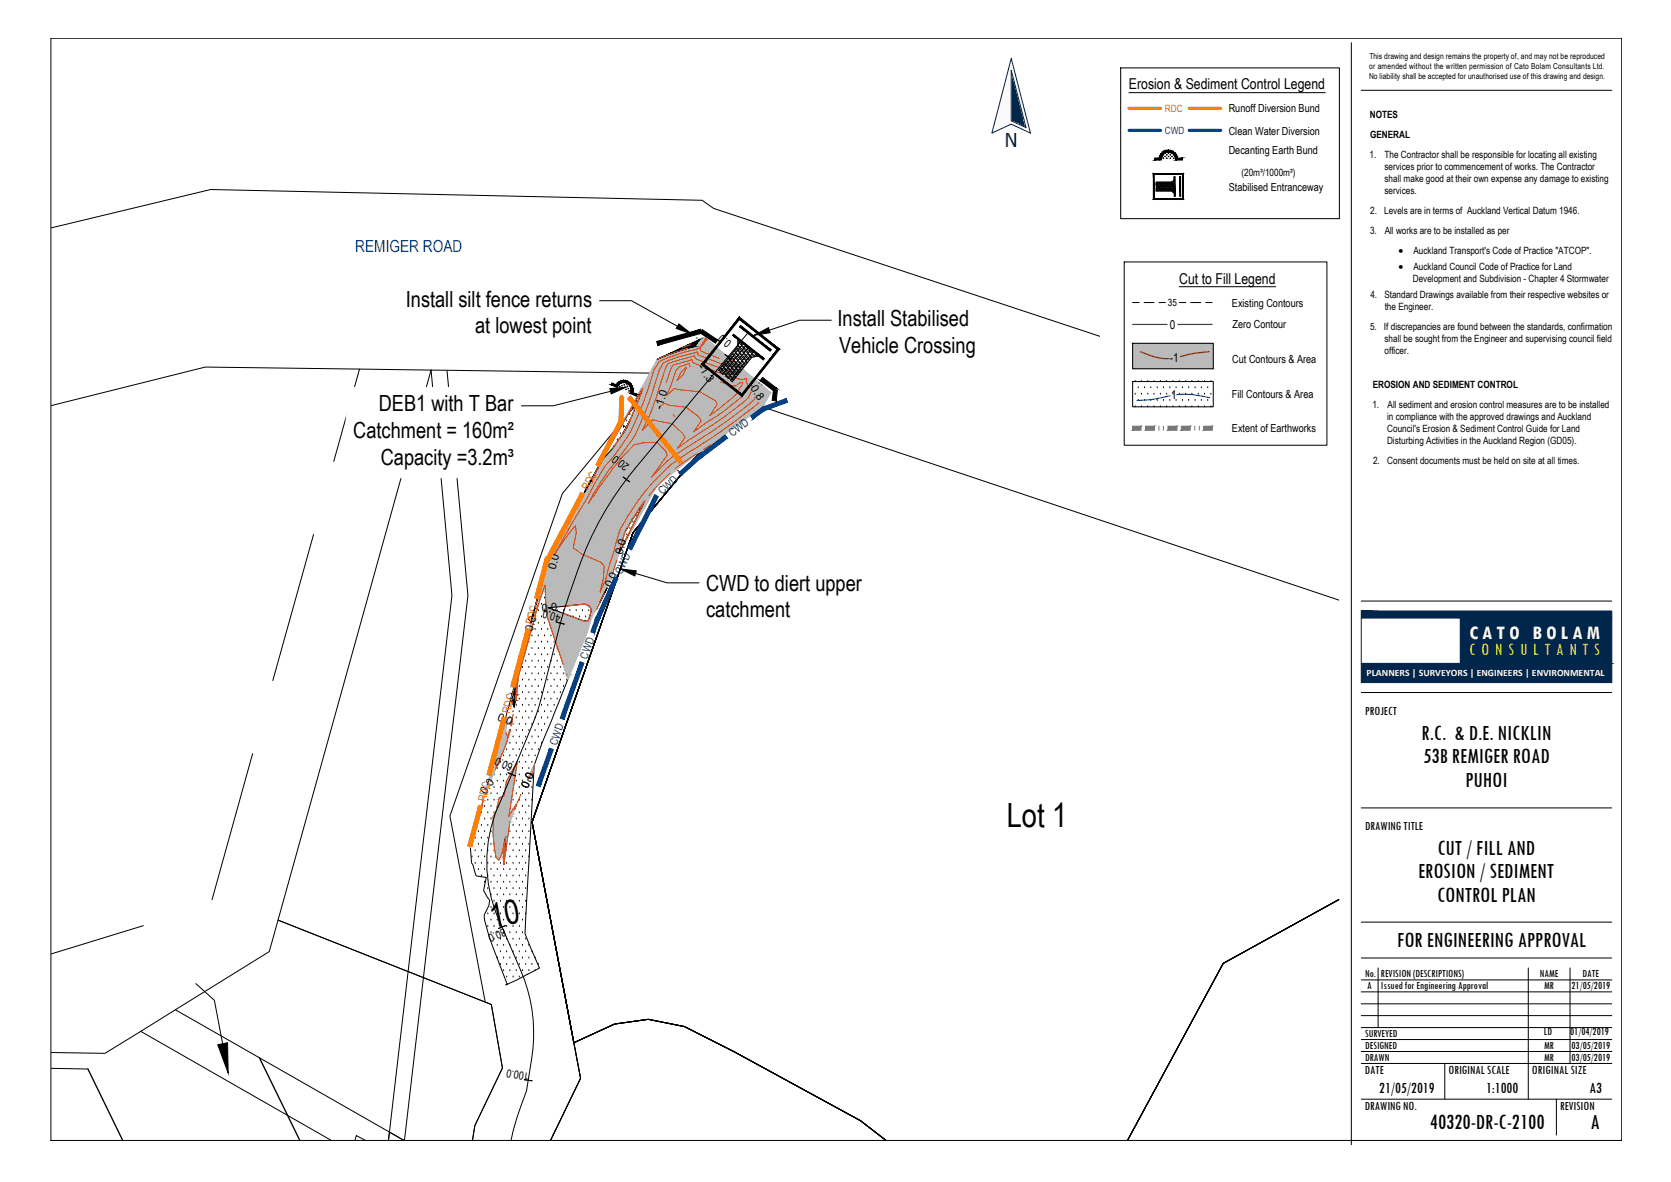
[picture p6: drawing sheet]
<svg xmlns="http://www.w3.org/2000/svg" width="420mm" height="297mm" viewBox="0 0 420 297" stroke-linecap="round" stroke-linejoin="round" font-family="sans-serif">
<defs><g id="words">
<g font-size="8.4">
<text x="253.1" y="207.9">Lot 1</text>
<text x="123.6" y="233.3" transform="rotate(-11 123.6 233.3)">10</text>
</g>
<g font-size="5.6">
<text x="102" y="77.1">Install silt fence returns</text>
<text x="119.5" y="83.7">at lowest point</text>
<text x="210.6" y="82">Install Stabilised</text>
<text x="211" y="88.7">Vehicle Crossing</text>
<text x="95.2" y="103.4">DEB1 with T Bar</text>
<text x="88.8" y="110.2">Catchment = 160m²</text>
<text x="95.7" y="116.9">Capacity =3.2m³</text>
<text x="177.5" y="148.5">CWD to diert upper</text>
<text x="177.6" y="155.2">catchment</text>
<text x="357.4" y="185.9">R.C. &amp; D.E. NICKLIN</text>
<text x="357.9" y="191.8">53B REMIGER ROAD</text>
<text x="368.5" y="197.7">PUHOI</text>
<text x="361.4" y="214.8">CUT / FILL AND</text>
<text x="356.5" y="220.7">EROSION / SEDIMENT</text>
<text x="361.3" y="226.6">CONTROL PLAN</text>
<text x="351.3" y="238">FOR ENGINEERING APPROVAL</text>
<text x="359.6" y="283.8">40320-DR-C-2100</text>
<text x="399.9" y="283.8">A</text>
</g>
<text font-size="5.1" fill="#fafafa" x="369.5" y="160.6">C A T O B O L A M</text>
<text font-size="4.8" fill="#00264c" x="252.7" y="37">N</text>
<text font-size="4.5" fill="#bed62f" x="369.4" y="164.5">C O N S U L T A N T S</text>
<text font-size="4.2" fill="#003fff" x="89.3" y="63.4">REMIGER ROAD</text>
<g font-size="4">
<text x="346.8" y="274.6">21/05/2019</text>
<text x="373.6" y="274.6">1:1000</text>
<text x="399.7" y="274.6">A3</text>
</g>
<g font-size="3.8">
<text x="283.9" y="22.5">Erosion &amp; Sediment Control Legend</text>
<text x="296.5" y="71.2">Cut to Fill Legend</text>
</g>
<g font-size="3.5" fill="#003fff">
<text x="176.1" y="89.9" transform="rotate(-86 176.1 89.9)">4</text>
<text x="172.2" y="94.7" transform="rotate(-55 172.2 94.7)">4</text>
<text x="167.8" y="100.8" transform="rotate(-54 167.8 100.8)">4</text>
<text x="170" y="97.7" transform="rotate(-54 170 97.7)">4</text>
<text x="163.4" y="106.8" transform="rotate(-54 163.4 106.8)">4</text>
<text x="165.6" y="103.8" transform="rotate(-54 165.6 103.8)">4</text>
<text x="159" y="112.9" transform="rotate(-54 159 112.9)">4</text>
<text x="161.2" y="109.9" transform="rotate(-54 161.2 109.9)">4</text>
<text x="154.5" y="119" transform="rotate(-54 154.5 119)">4</text>
<text x="156.7" y="116" transform="rotate(-54 156.7 116)">4</text>
<text x="150.1" y="125.1" transform="rotate(-54 150.1 125.1)">4</text>
<text x="152.3" y="122" transform="rotate(-54 152.3 122)">4</text>
<text x="147.9" y="128.1" transform="rotate(-54 147.9 128.1)">4</text>
</g>
<g font-size="3.2">
<text x="343.3" y="179.6">PROJECT</text>
<text x="343.3" y="208.6">DRAWING TITLE</text>
<text x="343.2" y="269.9">DATE</text>
<text x="364.2" y="269.9">ORIGINAL SCALE</text>
<text x="385.2" y="269.9">ORIGINAL SIZE</text>
<text x="343.2" y="278.9">DRAWING NO.</text>
<text x="392.3" y="278.9">REVISION</text>
</g>
<g font-size="3.1">
<text x="294.1" y="82.6">0</text>
<text x="294.1" y="91">-1</text>
<text x="294.5" y="100.3">1</text>
</g>
<g font-size="2.8">
<text x="309" y="28.2">Runoff Diversion Bund</text>
<text x="309" y="33.9">Clean Water Diversion</text>
<text x="309" y="38.8">Decanting Earth Bund</text>
<text x="309" y="47.9">Stabilised Entranceway</text>
<text x="309.8" y="77">Existing Contours</text>
<text x="309.9" y="82.5">Zero Contour</text>
<text x="184.1" y="86" transform="rotate(-140 184.1 86)">0.0</text>
<text x="175.5" y="92.3" transform="rotate(57 175.5 92.3)">-1.3</text>
<text x="309.9" y="91.1">Cut Contours &amp; Area</text>
<text x="188.1" y="96.8" transform="rotate(56 188.1 96.8)">-0.8</text>
<text x="309.8" y="100.1">Fill Contours &amp; Area</text>
<text x="166.4" y="102.9" transform="rotate(-73 166.4 102.9)">-1.0</text>
<text x="309.8" y="108.7">Extent of Earthworks</text>
<text x="158.4" y="116.9" transform="rotate(-143 158.4 116.9)">20.0</text>
<text x="139.7" y="143.2" transform="rotate(-75 139.7 143.2)">0.0</text>
<text x="156.6" y="139.4" transform="rotate(-76 156.6 139.4)">0.0</text>
<text x="153.7" y="147.8" transform="rotate(-65 153.7 147.8)">0.0</text>
<text x="136.3" y="153.9" transform="rotate(-6 136.3 153.9)">0.0</text>
<text x="141.1" y="154.4" transform="rotate(-166 141.1 154.4)">40.0</text>
<text x="133.9" y="158.7" transform="rotate(-75 133.9 158.7)">0.0</text>
<text x="124.9" y="180.8" transform="rotate(22 124.9 180.8)">0.0</text>
<text x="129.1" y="191.9" transform="rotate(-157 129.1 191.9)">60.0</text>
<text x="122.1" y="199.7" transform="rotate(-53 122.1 199.7)">0.0</text>
<text x="132.7" y="198.2" transform="rotate(-66 132.7 198.2)">0.0</text>
<text x="126.7" y="233.3" transform="rotate(157 126.7 233.3)">80.0</text>
<text x="343.3" y="245.6">No.</text>
<text x="347.2" y="245.6">REVISION (DESCRIPTIONS)</text>
<text x="387.2" y="245.6">NAME</text>
<text x="397.9" y="245.6">DATE</text>
<text x="343.8" y="248.6">A</text>
<text x="347.2" y="248.6">Issued for Engineering Approval</text>
<text x="388.3" y="248.6">MR</text>
<text x="395.2" y="248.6">21/05/2019</text>
<text x="343.3" y="263.6">DESIGNED</text>
<text x="343.3" y="260.6">SURVEYED</text>
<text x="388.2" y="260.2">LD</text>
<text x="388.3" y="263.6">MR</text>
<text x="394.8" y="260.2">01/04/2019</text>
<text x="395.2" y="263.6">03/05/2019</text>
<text x="133.2" y="269.7" transform="rotate(-171 133.2 269.7)">100.0</text>
<text x="343.3" y="266.6">DRAWN</text>
<text x="388.3" y="266.6">MR</text>
<text x="395.2" y="266.6">03/05/2019</text>
</g>
<g font-size="2.8" fill="#003f7f">
<text x="184.2" y="109.8" transform="rotate(-37 184.2 109.8)">CWD</text>
<text x="166.6" y="124.5" transform="rotate(-42 166.6 124.5)">CWD</text>
<text x="156.4" y="144.5" transform="rotate(-65 156.4 144.5)">CWD</text>
<text x="147.7" y="165.7" transform="rotate(-70 147.7 165.7)">CWD</text>
<text x="140" y="187.4" transform="rotate(-70 140 187.4)">CWD</text>
</g>
<g font-size="2.8" fill="#ff7f00">
<text x="147.9" y="123.4" transform="rotate(-62 147.9 123.4)">RDC</text>
<text x="134.1" y="157.2" transform="rotate(-75 134.1 157.2)">RDC</text>
<text x="128.1" y="179.4" transform="rotate(-75 128.1 179.4)">RDC</text>
<text x="122.1" y="201.6" transform="rotate(-75 122.1 201.6)">RDC</text>
</g>
<g font-size="2.7">
<text x="351.6" y="63.8">·</text>
<text x="351.6" y="67.8">·</text>
</g>
<text font-size="2.5" fill="#ff7f00" x="292.9" y="28.2">RDC</text>
<g font-size="2.5">
<text x="344.4" y="29.6">NOTES</text>
<text x="344.5" y="34.6">GENERAL</text>
<text x="344.4" y="39.7">1.</text>
<text x="348.1" y="39.7">The Contractor shall be responsible for locating all existing</text>
<text x="312.1" y="44.1">(20m³/1000m²)</text>
<text x="348.1" y="42.7">services prior to commencement of works. The Contractor</text>
<text x="348.1" y="45.7">shall make good at their own expense any damage to existing</text>
<text x="344.5" y="53.7">2.</text>
<text x="348" y="53.7">Levels are in terms of Auckland Vertical Datum 1946.</text>
<text x="348.1" y="48.7">services.</text>
<text x="344.5" y="58.8">3.</text>
<text x="348.2" y="58.8">All works are to be installed as per</text>
<text x="355.4" y="63.8">Auckland Transport's Code of Practice &quot;ATCOP&quot;.</text>
<text x="355.2" y="70.8">Development and Subdivision - Chapter 4 Stormwater</text>
<text x="355.4" y="67.8">Auckland Council Code of Practice for Land</text>
<text x="293.6" y="76.9">35</text>
<text x="344.6" y="74.9">4.</text>
<text x="348.1" y="74.9">Standard Drawings available from their respective websites or</text>
<text x="348.2" y="77.9">the Engineer.</text>
<text x="344.5" y="82.9">5.</text>
<text x="348" y="82.9">If discrepancies are found between the standards, confirmation</text>
<text x="348.1" y="85.9">shall be sought from the Engineer and supervising council field</text>
<text x="348.1" y="88.9">officer.</text>
<text x="345.2" y="97.5">EROSION AND SEDIMENT CONTROL</text>
<text x="345.1" y="102.5">1.</text>
<text x="348.8" y="105.5">in compliance with the approved drawings and Auckland</text>
<text x="348.9" y="102.5">All sediment and erosion control measures are to be installed</text>
<text x="348.8" y="111.6">Disturbing Activities in the Auckland Region (GD05).</text>
<text x="348.8" y="108.6">Council's Erosion &amp; Sediment Control Guide for Land</text>
<text x="345.2" y="116.6">2.</text>
<text x="348.8" y="116.6">Consent documents must be held on site at all times.</text>
</g>
<text font-size="2.5" fill="#003f7f" x="292.9" y="33.7">CWD</text>
<text font-size="2.5" fill="#fafafa" x="343.6" y="169.8">PLANNERS | SURVEYORS | ENGINEERS | ENVIRONMENTAL</text>
<g font-size="2.1">
<text x="344.3" y="17.3">or amended without the written permission of Cato Bolam Consultants Ltd.</text>
<text x="344.3" y="14.8">This drawing and design remains the property of, and may not be reproduced</text>
<text x="344.2" y="19.8">No liability shall be accepted for unauthorised use of this drawing and design.</text>
</g>
</g></defs>
<!-- layer: 40320 xr scheme base|Bdys -->
<path d="M336.7 150.8l-170.2-57-58.1-.8-40.7 146.1-41.3 25.6-13.6-.2" fill="none" stroke="#000" stroke-width=".25"/>
<!-- layer: 40320 xr scheme base|Easement -->
<path d="M108.4 93l5.2 56.6-15.9 137 .2-2.1 3.6 2.1-57.4-32.9M112.4 93.2l5.3 56.4-16 137M166.5 93.8l-25.1 30.2-28.3 81.1 8.9 46.8M156.1 106.3l15.3 12.7M35.4 259.2l47.8 27.4M144.3 262l1.7 9-7.6 15.6" fill="none" stroke="#000" stroke-width=".25"/>
<!-- layer: 40320 xr scheme base|Road -->
<path d="M12.8 57.3l40.2-9.7 123.5 2.7 2.9 2.1 157.3 52M108.4 93l-56.8-.8-38.8 9.7" fill="none" stroke="#000" stroke-width=".25"/>
<!-- layer: 40320 xr scheme base|Abuttals -->
<path d="M312.3 16.5l4.7 4.1a170.7 170.7 0 0 1 17.6 17.1l2.1 2.7M90.4 92.8l-6.5 23.2M78.8 134.3l-10.2 36.7M63.5 189.4l-10.2 36.7M36 232.6l-23.2 7.1" fill="none" stroke="#000" stroke-width=".25"/>
<!-- layer: 40320 xr scheme base|Bdys Design -->
<path d="M186.7 100.6l-27.6 33.3-25.3 72.7 10.5 55.4 10.2-4.7 8.5-1.1 9.1 1.8 12.6 6.4 31.7 17.2 6.3 5-6.3-5-31.7-17.2-12.6-6.4-9.1-1.8-8.5 1.1-10.2 4.7-10.5-55.4 25.3-72.7zM69.9 231.2l53.6 21.2 2.8 16-6.9 14.5-.6 3.7 .6-3.7 6.9-14.5-2.8-16zM336.7 226l-29.1 16.1-24.1 44.5M138.4 286.6l7.6-15.6-12.2-64.4 25.3-72.7 27.6-33.3-27.6 33.3-25.3 72.7 10.5 55.4 10.2-4.7 8.5-1.1 9.1 1.8 12.6 6.4 31.7 17.2 6.3 5" fill="none" stroke="#000" stroke-width=".25"/>
<!-- layer: 40320 xr scheme base|Covnants -->
<path d="M22.1 268.6l8.7 18M65.2 265.9l10.2 20.7" fill="none" stroke="#000" stroke-width=".34"/>
<!-- layer: 40320 xr scheme base|Txt-Dims -->
<path d="M49.2 247.2l4.7 4.2 2.1 10.9M12.8 268.5l9.3 .1M89.3 286.6l.3-1.2 2.2 1.2" fill="none" stroke="#000" stroke-width=".25"/>
<path d="M54.8 262.6l2.4-.6 .2 7.7z" fill="#000" stroke="#000" stroke-width=".25"/>
<!-- layer: Table Drain -->
<g fill="none" stroke="#003fff" stroke-width=".3">
<path d="M167.2 99.4h.1M169.4 96.4h.1M171.6 93.4h.1M174.5 89.5h.1M174.9 89.2h.1M175.2 85h.1M154 117.6h.1M156.2 114.6h.1M158.4 111.5h.1M160.6 108.5h.1M162.8 105.5h.1M165 102.5h.1"/>
<path d="M146.7 127.6h.1M149.5 123.7h.1M151.8 120.7h.1"/>
</g>
<!-- layer: 40320-XR-Cut and Fill|C-CONT-DPTH-FILL-HATCH -->
<g fill="none" stroke="#000" stroke-width=".25">
<path d="M160.8 99.4h.1M161.6 97.6l-1.5 4a37.6 37.6 0 0 1-8.7 14zM165.3 90.3l10.7-5-1.3 1.8-.6 .1a55.6 55.6 0 0 0-8.8 3.1zM183.1 89.7h.1M151.3 115.8l-4.4 8zM154.4 112.2h.1M155.2 110.6h.1M156 109h.1M156.8 107.4h.1M157.6 105.8h.1M158.4 104.2h.1M158.5 105.5l-1.9 3.6z"/>
<path d="M159.1 102.6h.1M159.9 101h.1M156.8 136h.1M157.6 134.4h.1M158.4 132.8h.1M159 130.6h.1M159.1 131.2h.1M159.9 129.6h.1M160.8 128.1h.1M162.1 125.9l-6.5 13.2 1.5-5.4zM133.7 159.8h.1M134.5 158.2h.1"/>
<path d="M134.5 155h.1M135.4 159.8h.1M135.4 156.6h.1M135.4 153.5h.1M136.2 158.2h.1M136.2 155h.1M136.2 151.8h.1M136.9 159.8h.1M136.9 156.6h.1M136.9 153.5h.1M136.9 150.3h.1M137.1 147l.2 4.4-.2 1.5 .7 2.7 5 15.1-3.9 9.8a107.9 107.9 0 0 0-4.6 11.9l-1.7 3.6 1.4-2.2 .3-1.4-2.3 42.2 3.7 8.7-8.5 4.2 .3-.2a111 111 0 0 1-5.7-16v-1.3a5.4 5.4 0 0 0 1.2-3.9l-1.4-2.3 .7-3.3-2.5-.4-.9-2.8-.3-.4-.3-4 2.5-8.9a27.3 27.3 0 0 1 1.9-6.5l-.3 .1 .5-1.7 .3 .5a75 75 0 0 0 5-12.6l.1-.4-.2 .3-.4 1.6-.5-1.1-.1 .1v-3.6v-.3l.2 .1 .1-1 1.1-3.9 .8 2 .3-1.7 .2 .1v-.2l.1-1.3a41.9 41.9 0 0 1 2.5-12l2.1-7.9z"/>
<path d="M137.2 142.4l-3.7 14.2zM137.7 158.2h.1M137.9 152.7l9.1-.9a1.89 1.89 0 0 1 1.7 1.4l-.4 1.9-.5 .9h-1zM138.5 159.8h.1M140.1 153.5h.1M141.7 153.5h.1M143.3 153.5h.1M144.1 155h.1M144.9 153.5h.1M145.7 155h.1M146.4 153.5h.1M147.2 155h.1"/>
<path d="M148.1 153.5h.1M152.6 147.8l-1.8 3.6zM128.2 177.2h.1M128.5 175.6l1.1 .3-.3 1.7zM129 178.9h.1M129.8 177.2h.1M129.9 171.2l-.3 4.8-1.1-.4zM130.6 178.9h.1M130.6 175.7h.1M130.6 172.5h.1M130.6 169.3h.1M131.4 177.2h.1"/>
<path d="M131.4 174.1h.1M131.4 170.9h.1M131.4 167.7h.1M132.2 178.9h.1M132.2 175.7h.1M132.2 172.5h.1M132.2 169.3h.1M132.2 166.2h.1M133 177.2h.1M133 174.1h.1M133 170.9h.1M133 167.7h.1"/>
<path d="M133 164.5h.1M133 161.4h.1M133.7 178.9h.1M133.7 175.7h.1M133.7 172.5h.1M133.7 169.3h.1M133.7 166.2h.1M133.7 163h.1M134.5 177.2h.1M134.5 174.1h.1M134.5 170.9h.1M134.5 167.7h.1"/>
<path d="M134.5 164.5h.1M134.5 161.4h.1M135.4 178.9h.1M135.4 175.7h.1M135.4 172.5h.1M135.4 169.3h.1M135.4 166.2h.1M135.4 163h.1M136.2 177.2h.1M136.2 174.1h.1M136.2 170.9h.1M136.2 167.7h.1"/>
<path d="M136.2 164.5h.1M136.2 161.4h.1M136.9 178.9h.1M136.9 175.7h.1M136.9 172.5h.1M136.9 169.3h.1M136.9 166.2h.1M136.9 163h.1M137.7 177.2h.1M137.7 174.1h.1M137.7 170.9h.1M137.7 167.7h.1"/>
<path d="M137.7 164.5h.1M137.7 161.4h.1M138.5 178.9h.1M138.5 175.7h.1M138.5 172.5h.1M138.5 169.3h.1M138.5 166.2h.1M138.5 163h.1M139.3 177.2h.1M139.3 174.1h.1M139.3 170.9h.1M139.3 167.7h.1"/>
<path d="M139.3 164.5h.1M139.3 161.4h.1M140.1 175.7h.1M140.1 172.5h.1M140.1 169.3h.1M140.1 166.2h.1M140.1 163h.1M140.9 174.1h.1M140.9 170.9h.1M140.9 167.7h.1M141.7 172.5h.1M141.7 169.3h.1"/>
<path d="M142.5 170.9h.1M122.7 197.9h.1M123.5 199.5h.1M123.5 196.3h.1M124.2 197.9h.1M124.2 194.7h.1M125 199.5h.1M125 196.3h.1M125 193.1h.1M125.8 197.9h.1M125.8 194.7h.1M125.8 191.6h.1"/>
<path d="M126.6 199.5h.1M126.6 196.3h.1M126.6 193.1h.1M126.6 189.9h.1M127.4 194.7h.1M127.4 191.6h.1M127.4 188.4h.1M127.4 182h.1M128.2 193.1h.1M128.2 189.9h.1M128.2 186.8h.1M128.2 183.6h.1"/>
<path d="M128.2 180.4h.1M128.3 183.4v.2v-.2M129 191.6h.1M129 188.4h.1M129 185.2h.1M129 182h.1M129.8 199.5h.1M129.8 196.3h.1M129.8 189.9h.1M129.8 186.8h.1M129.8 183.6h.1M129.8 180.4h.1"/>
<path d="M130.6 197.9h.1M130.6 194.7h.1M130.6 191.6h.1M130.6 188.4h.1M130.6 185.2h.1M130.6 182h.1M131.4 199.5h.1M131.4 196.3h.1M131.4 193.1h.1M131.4 189.9h.1M131.4 186.8h.1M131.4 183.6h.1"/>
<path d="M131.4 180.4h.1M132.2 197.9h.1M132.2 194.7h.1M132.2 191.6h.1M132.2 188.4h.1M132.2 185.2h.1M132.2 182h.1M133 199.5h.1M133 196.3h.1M133 193.1h.1M133 189.9h.1M133 186.8h.1"/>
<path d="M133 183.6h.1M133 180.4h.1M133.7 197.9h.1M133.7 194.7h.1M133.7 191.6h.1M133.7 188.4h.1M133.7 185.2h.1M133.7 182h.1M134.5 189.9h.1M134.5 186.8h.1M134.5 183.6h.1M134.5 180.4h.1"/>
<path d="M135.4 188.4h.1M135.4 185.2h.1M135.4 182h.1M136.2 186.8h.1M136.2 183.6h.1M136.2 180.4h.1M136.9 182h.1M137.7 180.4h.1M118.7 215.3h.1M118.7 212.2h.1M119.5 217h.1M119.5 213.8h.1"/>
<path d="M119.5 210.6h.1M120.3 218.5h.1M120.3 215.3h.1M120.3 212.2h.1M120.3 209h.1M120.3 205.8h.1M121 217h.1M121 213.8h.1M121 210.6h.1M121 207.4h.1M121 204.3h.1M121.8 218.5h.1"/>
<path d="M121.8 215.3h.1M121.8 212.2h.1M121.8 209h.1M121.8 205.8h.1M121.8 202.6h.1M122.7 217h.1M122.7 213.8h.1M122.7 210.6h.1M122.7 207.4h.1M122.7 204.3h.1M122.7 201.1h.1M123.5 218.5h.1"/>
<path d="M123.5 215.3h.1M123.5 212.2h.1M123.5 209h.1M123.5 205.8h.1M123.5 202.6h.1M124.2 217h.1M124.2 213.8h.1M124.2 204.3h.1M124.2 201.1h.1M125 218.5h.1M125 202.6h.1M125.8 217h.1"/>
<path d="M126.6 218.5h.1M127.1 210.2l-.4 7.1-.1-3.6zM127.4 217h.1M127.4 213.8h.1M128.2 218.5h.1M128.2 215.3h.1M128.2 212.2h.1M128.2 209h.1M129 217h.1M129 213.8h.1M129 210.6h.1M129 207.4h.1"/>
<path d="M129 201.1h.1M129.8 218.5h.1M129.8 215.3h.1M129.8 212.2h.1M129.8 209h.1M129.8 205.8h.1M129.8 202.6h.1M130.6 217h.1M130.6 213.8h.1M130.6 210.6h.1M130.6 207.4h.1M130.6 204.3h.1"/>
<path d="M130.6 201.1h.1M131.4 218.5h.1M131.4 215.3h.1M131.4 212.2h.1M131.4 209h.1M131.4 205.8h.1M131.4 202.6h.1M132.2 217h.1M132.2 213.8h.1M132.2 210.6h.1M132.2 207.4h.1M132.2 204.3h.1"/>
<path d="M132.2 201.1h.1M133 215.3h.1M133 212.2h.1M133 209h.1M133 205.8h.1M133 202.6h.1M133.7 201.1h.1M121 220.1h.1M121.8 231.2h.1M121.8 221.7h.1M122.7 232.8h.1M122.7 229.7h.1"/>
<path d="M122.7 223.3h.1M122.7 220.1h.1M123.5 234.4h.1M123.5 231.2h.1M123.5 228h.1M123.5 224.9h.1M123.5 221.7h.1M124.2 236h.1M124.2 232.8h.1M124.2 229.7h.1M124.2 226.5h.1M124.2 223.3h.1"/>
<path d="M124.2 220.1h.1M125 237.6h.1M125 234.4h.1M125 231.2h.1M125 228h.1M125 224.9h.1M125 221.7h.1M125.8 239.2h.1M125.8 236h.1M125.8 232.8h.1M125.8 229.7h.1M125.8 226.5h.1"/>
<path d="M125.8 223.3h.1M125.8 220.1h.1M126.6 237.6h.1M126.6 234.4h.1M126.6 231.2h.1M126.6 228h.1M126.6 224.9h.1M126.6 221.7h.1M127.4 239.2h.1M127.4 236h.1M127.4 232.8h.1M127.4 229.7h.1"/>
<path d="M127.4 226.5h.1M127.4 223.3h.1M127.4 220.1h.1M128.2 237.6h.1M128.2 234.4h.1M128.2 231.2h.1M128.2 228h.1M128.2 224.9h.1M128.2 221.7h.1M129 239.2h.1M129 236h.1M129 232.8h.1"/>
<path d="M129 229.7h.1M129 226.5h.1M129 223.3h.1M129 220.1h.1M129.8 237.6h.1M129.8 234.4h.1M129.8 231.2h.1M129.8 228h.1M129.8 224.9h.1M129.8 221.7h.1M130.6 239.2h.1M130.6 236h.1"/>
<path d="M130.6 232.8h.1M130.6 229.7h.1M130.6 226.5h.1M130.6 223.3h.1M130.6 220.1h.1M131.4 237.6h.1M131.4 234.4h.1M131.4 231.2h.1M131.4 228h.1M131.4 224.9h.1M131.4 221.7h.1M132.2 239.2h.1"/>
<path d="M132.2 236h.1M132.2 229.7h.1M132.2 226.5h.1M132.2 223.3h.1M132.2 220.1h.1M133 237.6h.1M133.7 239.2h.1M125 240.7h.1M125.8 242.4h.1M126.6 243.9h.1M126.6 240.7h.1M127.4 245.5h.1"/>
<path d="M127.4 242.4h.1M128.2 243.9h.1M128.2 240.7h.1M129 245.5h.1M129 242.4h.1M129.8 243.9h.1M129.8 240.7h.1M130.6 245.5h.1M130.6 242.4h.1M131.4 243.9h.1M131.4 240.7h.1M132.2 242.4h.1"/>
<path d="M133 243.9h.1M133 240.7h.1M133.7 242.4h.1M134.5 243.9h.1M134.5 240.7h.1M135.4 242.4h.1"/>
</g>
<!-- layer: 40320-XR-Cut and Fill|C-CONT-DPTH-CUT-HATCH -->
<g fill="#bababa" stroke="#bababa" stroke-width=".25">
<path d="M130.1 191.3l-.1 .5h-.1z"/>
<path d="M129.8 202.1l-.3 .5z"/>
<path d="M126.8 211.7h.1z"/>
<path d="M125 215.7h.6l-.2 .3z"/>
<path d="M127.1 210.2h.6l-.9 6z"/>
<path d="M176.8 84.9l.3-.1 .2 .1z"/>
<path d="M174.1 87.2h6z"/>
<path d="M154.7 109.6l-.5 .9z"/>
<path d="M147.3 156h1.2z"/>
<path d="M142.6 170h.5l-.1 .2z"/>
<path d="M128.7 174.7l-.2 .9z"/>
<path d="M134.3 192.4l-.2 .9h-.3z"/>
<path d="M133.8 193.3h.3l-.1 .5z"/>
<path d="M121.7 200.2l-.7 2.7z"/>
<path d="M119.8 207.3v.1z"/>
<path d="M122.5 197.5h.2z"/>
<path d="M122.1 198.8l.1 .2z"/>
<path d="M127.2 184.2l.1 .1h-.2z"/>
<path d="M123.5 193.6h.9l-1 2.3z"/>
<path d="M128.3 181.6l.4-.2v.2z"/>
<path d="M127.1 180.4l.2 .1z"/>
<path d="M128.1 183.7l.2-.1z"/>
<path d="M128.1 183.7l.1 .1z"/>
<path d="M157.1 133.7l-1 3.6z"/>
<path d="M129.9 191.8l-.2 2.2 .3-2.2zM129.9 191.8l-.2 2.2h-1.1z"/>
<path d="M128.6 194l1 .3 .1-.3zM128.6 194l1 .3h-1.1z"/>
<path d="M128.5 194.3l1.1 .4v-.4zM128.5 194.3l1.1 .4h-1.4z"/>
<path d="M128.2 194.7l1.1 1.6 .3-1.6zM128.2 194.7l1.1 1.6h-1.9z"/>
<path d="M127.4 196.3l1.9 .3v-.3zM127.4 196.3l1.9 .3h-2z"/>
<path d="M127.3 196.6l1.8 1.2 .2-1.2zM127.3 196.6l1.8 1.2h-2z"/>
<path d="M127.1 197.8l1.9 .2 .1-.2zM127.1 197.8l1.9 .2h-1.9z"/>
<path d="M127.1 198l1.9 .5v-.5zM127.1 198l1.9 .5h-2z"/>
<path d="M127 198.5l2 .1zM127 198.5l2 .1z"/>
<path d="M127 198.6l1.9 .2 .1-.2zM127 198.6l1.9 .2h-2z"/>
<path d="M126.9 198.8l1.8 1.2 .2-1.2zM126.9 198.8l1.8 1.2h-1.9z"/>
<path d="M126.8 200l1.9 .2v-.2zM126.3 200.2l.5-.2 1.9 .2z"/>
<path d="M126.3 200.2l2.4 .3v-.3zM125.5 200.5l.8-.3 2.4 .3z"/>
<path d="M125.5 200.5l3.1 .4 .1-.4zM125.5 200.5l3.1 .4h-3.2z"/>
<path d="M125.4 200.9l3.1 .7 .1-.7zM125.4 200.9l3.1 .7h-3.2z"/>
<path d="M125.3 201.6l3 1 .2-1zM125.3 201.6l3 1h-3.2zM125.1 202.6h3.2zM125.1 202.6h3.2z"/>
<path d="M125.1 202.6l3.2 .1zM125.1 202.6l3.2 .1z"/>
<path d="M129.5 202.6l.1 .2zM129.5 202.6l.1 .2h-.2z"/>
<path d="M125 202.7l3.3 .2v-.2zM125 202.7l3.3 .2h-3.3z"/>
<path d="M125 202.9h3.3zM125 202.9h3.3z"/>
<path d="M129.4 202.8v.4l.2-.4zM129.4 202.8v.4h-.3z"/>
<path d="M125 202.9l3.2 .4 .1-.4zM125 202.9l3.2 .4h-3.3z"/>
<path d="M124.9 203.3h3.3zM124.9 203.3h3.3z"/>
<path d="M129.1 203.2l.3 .2v-.2zM129.1 203.2l.3 .2h-.4z"/>
<path d="M124.9 203.3h3.3zM124.9 203.3l3.3 .1z"/>
<path d="M129 203.4l.2 .4 .2-.4zM129 203.4l.2 .4h-.5z"/>
<path d="M124.9 203.4l3.2 .6 .1-.6zM124.9 203.4l3.2 .6h-3.5z"/>
<path d="M128.7 203.8l.3 .4 .2-.4zM128.7 203.8l.3 .4h-.5zM128.5 204.2h.5zM128.5 204.2h.5z"/>
<path d="M128.5 204.2l.5 .2v-.2zM128.5 204.2l.5 .2h-.6z"/>
<path d="M128.4 204.4l.6 .1zM128.4 204.4l.6 .1z"/>
<path d="M128.3 204.5l.6 .1 .1-.1zM128.3 204.5l.6 .1h-.7z"/>
<path d="M124.6 204l3.4 .7 .1-.7zM124.6 204l3.4 .7h-3.7z"/>
<path d="M128.2 204.6l.5 .4 .2-.4zM128.2 204.6l.5 .4h-.7z"/>
<path d="M124.3 204.7l3.6 .4 .1-.4zM124.3 204.7l3.6 .4h-3.8zM124.1 205.1h3.8zM124.1 205.1h3.8z"/>
<path d="M128 205l.7 .2v-.2zM128 205l.7 .2h-.8z"/>
<path d="M124.1 205.1l3.8 .1zM124.1 205.1l3.8 .1z"/>
<path d="M124.1 205.2l4.6 .1v-.1zM124.1 205.2l4.6 .1h-4.7zM124 205.3h4.7zM124 205.3h4.7z"/>
<path d="M124 205.3l4.6 .1 .1-.1zM124 205.3l4.6 .1h-4.6zM124 205.4h4.6zM124 205.4h4.6zM124 205.4h4.6zM124 205.4h4.6z"/>
<path d="M124 205.4l4.3 .9 .3-.9zM124 205.4l4.3 .9h-4.3z"/>
<path d="M124 206.3l4.2 .4 .1-.4zM124 206.3l4.2 .4h-4.2z"/>
<path d="M124 206.7l4.2 .1v-.1zM124 206.7l4.2 .1h-4.2zM124 206.8h4.2zM124 206.8h4.2z"/>
<path d="M124 206.8l4.1 .3 .1-.3zM124 206.8l4.1 .3h-4.1z"/>
<path d="M124 207.1l3.8 2.5 .3-2.5zM124 207.1l3.8 2.5h-3.8z"/>
<path d="M124 209.6l3.7 .6 .1-.6zM124 209.6l3.7 .6h-3.6z"/>
<path d="M124.1 210.2l2.8 1.5 .2-1.5zM124.1 210.2l2.8 1.5h-2.7z"/>
<path d="M124.2 211.7h2.6zM124.2 211.7l2.6 .1z"/>
<path d="M124.2 211.8h2.6zM124.2 211.8h2.6z"/>
<path d="M126.8 211.8v.8zM126.8 211.8v.8z"/>
<path d="M124.2 211.8l2.3 1.7 .3-1.7zM124.2 211.8l2.3 1.7h-2.1z"/>
<path d="M126.8 212.6l-.2 1.1zM126.8 212.6l-.2 1.1z"/>
<path d="M124.4 213.5l2 .2 .1-.2zM124.4 213.5l2 .2h-2z"/>
<path d="M124.4 213.7l2 .3v-.3zM124.4 213.7l2 .3h-2z"/>
<path d="M124.4 214l1.9 .2 .1-.2zM124.4 214l1.9 .2h-1.8z"/>
<path d="M124.5 214.2h1.8zM124.5 214.2h1.8z"/>
<path d="M124.5 214.2l1.3 1.2 .5-1.2zM124.5 214.2l1.3 1.2h-1.1zM124.7 215.4h1.1zM124.7 215.4h1.1zM124.7 215.4h1.1zM124.7 215.4h1.1z"/>
<path d="M124.7 215.4h1.1zM124.7 215.4l1.1 .1zM124.8 215.5h1zM124.8 215.5h1zM124.8 215.5h1zM124.8 215.5h1z"/>
<path d="M124.8 215.5l.8 .2 .2-.2zM124.8 215.5l.8 .2h-.6z"/>
<path d="M125 215.7l.4 .3zM125.3 216l.1 .2z"/>
<path d="M127.1 210.2l-.3 6zM126.8 216.2l-.1 1.1z"/>
<path d="M176.8 84.9l.9 .3-.4-.3zM176.1 85.2l.7-.3 .9 .3z"/>
<path d="M176.1 85.2l1.7 .1zM176 85.3l.1-.1 1.7 .1z"/>
<path d="M176 85.3l1.9 .1zM175.8 85.4h2.1z"/>
<path d="M175.8 85.4l2.3 .2zM175.8 85.4l2.3 .2h-2.4z"/>
<path d="M175.7 85.6l2.7 .2-.3-.2zM175.7 85.6l2.7 .2h-2.8z"/>
<path d="M175.6 85.8l3.2 .4-.4-.4zM175.6 85.8l3.2 .4h-3.5z"/>
<path d="M175.3 86.2l3.7 .2-.2-.2zM175.3 86.2l3.7 .2h-3.9z"/>
<path d="M175.1 86.4h4.1zM175.1 86.4h4.1z"/>
<path d="M175.1 86.4l4.4 .3-.3-.3zM175.1 86.4l4.4 .3h-4.6z"/>
<path d="M174.9 86.7l4.6 .1zM174.9 86.7l4.6 .1z"/>
<path d="M174.9 86.8l5 .3-.4-.3zM174.9 86.8l5 .3h-5.2z"/>
<path d="M174.7 87.1l5.4 .1zM174.1 87.2l.6-.1 5.4 .1zM174.1 87.2h6z"/>
<path d="M174.1 87.2l6.2 .2-.2-.2zM173.2 87.4l.9-.2 6.2 .2z"/>
<path d="M173.2 87.4l8.5 1.2-1.4-1.2zM169.5 88.6l3.7-1.2 8.5 1.2z"/>
<path d="M169.5 88.6l13.4 1-1.2-1zM166.8 89.6l2.7-1 13.4 1z"/>
<path d="M166.8 89.6l16.3 .1-.2-.1zM166.6 89.7l.2-.1 16.3 .1z"/>
<path d="M166.6 89.7h16.5zM166.6 89.7h16.5z"/>
<path d="M166.6 89.7h16.5zM166.6 89.7h16.5zM166.6 89.7h16.5zM166.6 89.7h16.5z"/>
<path d="M166.6 89.7l16.9 .4-.4-.4zM165.7 90.1l.9-.4 16.9 .4z"/>
<path d="M165.7 90.1l18 .2-.2-.2zM165.3 90.3l.4-.2 18 .2z"/>
<path d="M165.3 90.3l18.7 .2-.3-.2zM165.3 90.3l18.7 .2h-18.8z"/>
<path d="M165.2 90.5l19.2 .3-.4-.3zM165.2 90.5l19.2 .3h-19.4z"/>
<path d="M165 90.8l19.7 .3-.3-.3zM165 90.8l19.7 .3h-19.8z"/>
<path d="M164.9 91.1l20.7 .7-.9-.7zM164.9 91.1l20.7 .7h-21.1z"/>
<path d="M164.5 91.8l21.9 .7-.8-.7zM164.5 91.8l21.9 .7h-22.3z"/>
<path d="M164.1 92.5l22.7 .3-.4-.3zM164.1 92.5l22.7 .3h-22.9z"/>
<path d="M163.9 92.8l24.6 1.4-1.7-1.4zM163.9 92.8l24.6 1.4h-25.4z"/>
<path d="M163.1 94.2l25.8 .4-.4-.4zM163.1 94.2l25.8 .4h-26z"/>
<path d="M162.9 94.6l27.8 1.5-1.8-1.5zM162.9 94.6l27.8 1.5h-28.5z"/>
<path d="M162.2 96.1l29.5 .8-1-.8zM162.2 96.1l29.5 .8h-30z"/>
<path d="M161.7 96.9l30.8 .7-.8-.7zM161.7 96.9l30.8 .7h-31.2z"/>
<path d="M161.6 97.6l32 .9-1.1-.9zM161.6 97.6l32 .9h-32.3z"/>
<path d="M161.3 98.5l32.5 .1-.2-.1zM161.3 98.5l32.5 .1h-32.6z"/>
<path d="M161.2 98.6l32.2 .8 .4-.8zM161.2 98.6l32.2 .8h-32.4z"/>
<path d="M161 99.4h32.3zM161 99.4h32.4z"/>
<path d="M161 99.4l32.2 .2 .1-.2zM161 99.4l32.2 .2h-32.3z"/>
<path d="M160.9 99.6l31.3 1.8 1-1.8zM160.9 99.6l31.3 1.8h-32z"/>
<path d="M160.2 101.4l31.9 .2 .1-.2zM160.2 101.4l31.9 .2h-32z"/>
<path d="M160.1 101.6l31.8 .4 .2-.4zM160.1 101.6l31.8 .4h-32z"/>
<path d="M161.3 97.6l-2.7 5.3 3-5.3zM161.3 97.6l-2.7 5.3h-.2zM158.4 102.9h.2zM158.4 102.9h.2z"/>
<path d="M159.9 102l30.8 .9 1.2-.9zM159.9 102l30.8 .9h-31.2z"/>
<path d="M159.5 102.9l27.9 2.4 3.3-2.4zM159.5 102.9l27.9 2.4h-28.8z"/>
<path d="M158.6 105.3l28.7 .2 .1-.2zM158.6 105.3l28.7 .2h-28.8z"/>
<path d="M158.5 105.5l27.3 1.1 1.5-1.1zM158.5 105.5l27.3 1.1h-27.8z"/>
<path d="M158 106.6l26.5 .9 1.3-.9zM158 106.6l26.5 .9h-27zM157.5 107.5h27zM157.5 107.5h27z"/>
<path d="M157.5 107.5l24.9 1.6 2.1-1.6zM157.5 107.5l24.9 1.6h-25.8z"/>
<path d="M156.6 109.1l25 .5 .8-.5zM156.6 109.1l25 .5h-25.5z"/>
<path d="M158.4 102.9l-3.7 6.7zM158.4 102.9h.2l-3.9 6.7z"/>
<path d="M156.1 109.6l22.5 2.2 3-2.2zM156.1 109.6l22.5 2.2h-23.9z"/>
<path d="M154.7 111.8l23.1 .6 .8-.6zM154.7 111.8l23.1 .6h-23.5z"/>
<path d="M154.3 112.4l22.8 .4 .7-.4zM154.3 112.4l22.8 .4h-23.2z"/>
<path d="M153.9 112.8h23.2zM153.9 112.8l23.1 .1z"/>
<path d="M153.9 112.9h23.1zM153.9 112.9h23z"/>
<path d="M153.9 112.9h23zM153.9 112.9h22.9z"/>
<path d="M153.8 112.9h23zM153.7 113h23z"/>
<path d="M153.7 113l22.2 .6 .8-.6zM153.7 113l22.2 .6h-22.6z"/>
<path d="M153.3 113.6l21.8 .4 .8-.4zM152.8 114l.5-.4 21.8 .4z"/>
<path d="M152.8 114l20.4 1.6 1.9-1.6zM152.8 114l20.4 1.6h-21.8z"/>
<path d="M151.4 115.6h21.8zM151.4 115.6h21.8z"/>
<path d="M151.4 115.6l21.5 .2 .3-.2zM151.4 115.6l21.5 .2h-21.6z"/>
<path d="M151.3 115.8l19.2 2 2.4-2zM151.3 115.8l19.2 2h-20.2z"/>
<path d="M150.3 117.8l16.5 3 3.7-3zM150.3 117.8l16.5 3h-18.2z"/>
<path d="M148.6 120.8l17 1 1.2-1zM148.6 120.8l17 1h-17.5z"/>
<path d="M148.1 121.8l16.9 .6 .6-.6zM148.1 121.8l16.9 .6h-17.3zM147.7 122.4h17.3zM147.7 122.4h17.3z"/>
<path d="M147.7 122.4l16.5 1.4 .8-1.4zM147.7 122.4l16.5 1.4h-17.3z"/>
<path d="M146.9 123.8l16.7 1.1 .6-1.1zM146.9 123.8l16.7 1.1h-17.3z"/>
<path d="M146.3 124.9l16.7 1 .6-1zM146.3 124.9l16.7 1h-17.2z"/>
<path d="M162.1 125.9v1.6l.9-1.6zM162.1 125.9v1.6h-.8z"/>
<path d="M145.8 125.9l15.2 1.6 1.1-1.6zM145.8 125.9l15.2 1.6h-16.1z"/>
<path d="M144.9 127.5l15.3 1.2 .8-1.2zM144.9 127.5l15.3 1.2h-16z"/>
<path d="M144.2 128.7l14.8 1.9 1.2-1.9zM144.2 128.7l14.8 1.9h-15.8zM143.2 130.6h15.8zM143.2 130.6h15.8z"/>
<path d="M143.2 130.6l14.5 2.2 1.3-2.2zM143.2 130.6l14.5 2.2h-15.7z"/>
<path d="M142 132.8l15.1 .9 .6-.9zM142 132.8l15.1 .9h-15.7zM141.4 133.7h15.7zM141.4 133.7h15.7z"/>
<path d="M161.3 127.5l-2.9 6.7 3.7-6.7zM161.3 127.5l-2.9 6.7h-.3z"/>
<path d="M158.1 134.2l.1 .3 .2-.3zM158.1 134.2l.1 .3h-.3z"/>
<path d="M141.4 133.7l15.2 2 .5-2zM141.4 133.7l15.2 2h-16.2z"/>
<path d="M140.4 135.7l15.7 1.6 .5-1.6zM140.4 135.7l15.7 1.6h-16.6z"/>
<path d="M157.9 134.5l-2.3 4.6 2.6-4.6zM157.9 134.5l-2.3 4.6z"/>
<path d="M139.5 137.3l16.1 1.8 .5-1.8zM139.5 137.3l16.1 1.8h-17.1zM138.5 139.1h17.1zM138.5 139.1h17.1z"/>
<path d="M138.5 139.1l17.1 .1v-.1zM138.5 139.1l17.1 .1h-17.2z"/>
<path d="M138.4 139.2l17.1 .4 .1-.4zM138.4 139.2l17.1 .4h-17.3z"/>
<path d="M138.2 139.6l17 .9 .3-.9zM138.2 139.6l17 .9h-17.4z"/>
<path d="M137.8 140.5l17.3 .3 .1-.3zM137.8 140.5l17.3 .3h-17.4z"/>
<path d="M137.7 140.8l17.3 .1 .1-.1zM137.7 140.8l17.3 .1h-17.4z"/>
<path d="M137.6 140.9l17 1.4 .4-1.4zM137.6 140.9l17 1.4h-17.3z"/>
<path d="M137.3 142.3l17.2 .1 .1-.1zM137.3 142.3l17.2 .1h-17.3z"/>
<path d="M137.2 142.4l17.3 .2v-.2zM137.2 142.4l17.3 .2h-17.3z"/>
<path d="M137.2 142.6l16.8 1.6 .5-1.6zM137.2 142.6l16.8 1.6h-17.2z"/>
<path d="M136.8 144.2l16.9 1.1 .3-1.1zM136.8 144.2l16.9 1.1h-17.2z"/>
<path d="M136.5 145.3l17.2 .2v-.2zM136.5 145.3l17.2 .2h-17.2z"/>
<path d="M136.5 145.5l17.1 .1 .1-.1zM136.5 145.5l17.1 .1h-17.2z"/>
<path d="M136.4 145.6l16.9 .6 .3-.6zM136.4 145.6l16.9 .6h-17.1z"/>
<path d="M136.2 146.2l16.8 .8 .3-.8zM136.2 146.2l16.8 .8h-17z"/>
<path d="M137.1 147l15.5 .8 .4-.8zM137.1 147l15.5 .8h-15.5z"/>
<path d="M136 147l.8 .8 .3-.8zM136 147l.8 .8h-1z"/>
<path d="M135.8 147.8h1zM135.8 147.8h1z"/>
<path d="M137.1 147.8l15.4 .1 .1-.1zM137.1 147.8l15.4 .1h-15.4z"/>
<path d="M135.8 147.8l.8 .5 .2-.5zM135.8 147.8l.8 .5h-.9z"/>
<path d="M137.1 147.9l15.1 .6 .3-.6zM137.1 147.9l15.1 .6h-15.1z"/>
<path d="M135.7 148.3l.8 .3 .1-.3zM135.7 148.3l.8 .3h-.9z"/>
<path d="M137.1 148.5l14.5 1.4 .6-1.4zM137.1 148.5l14.5 1.4h-14.4z"/>
<path d="M137.2 149.9l14.3 .1 .1-.1zM137.2 149.9l14.3 .1h-14.3z"/>
<path d="M135.6 148.6l.2 2 .7-2zM135.6 148.6l.2 2h-.7z"/>
<path d="M137.2 150l13.9 .9 .4-.9zM137.2 150l13.9 .9h-13.9z"/>
<path d="M137.2 150.9l13.8 .1 .1-.1zM137.2 150.9l13.8 .1h-13.8z"/>
<path d="M137.2 151l13.6 .4 .2-.4zM137.2 151l13.6 .4h-13.6z"/>
<path d="M137.2 151.4h13.6zM137.2 151.4h13.6z"/>
<path d="M137.3 151.4h13.5zM137.3 151.4l13.5 .1z"/>
<path d="M137.3 151.5l13.4 .3 .1-.3zM137.3 151.5l13.4 .3h-13.4z"/>
<path d="M137.3 151.8h13.4zM137.3 151.8h13.3z"/>
<path d="M137.3 151.8h9.7zM137.3 151.8h9.4z"/>
<path d="M147 151.8l3.5 .4 .1-.4zM147 151.8l3.5 .4h-2.5z"/>
<path d="M148 152.2h2.5zM148 152.2h2.5z"/>
<path d="M137.3 151.8l4.9 .5 4.5-.5zM137.3 151.8l4.9 .5h-5z"/>
<path d="M137.2 152.3h5zM137.2 152.3l4.2 .1z"/>
<path d="M148.1 152.2l2.3 .2 .1-.2zM148.1 152.2l2.3 .2h-2.2z"/>
<path d="M137.2 152.4l.9 .3 3.3-.3zM137.2 152.4l.9 .3h-.9z"/>
<path d="M137.2 152.7h.9zM137.2 152.7h.7z"/>
<path d="M137.2 152.7l.8 .1zM137.2 152.7l.8 .1z"/>
<path d="M148.2 152.4l1.9 .5 .3-.5zM148.2 152.4l1.9 .5h-1.5z"/>
<path d="M137.2 152.8l1.1 .1zM137.2 152.8l1.1 .1h-1.2z"/>
<path d="M137.1 152.9h1.3zM137.1 152.9h1.3z"/>
<path d="M148.6 152.9l1.4 .2 .1-.2zM148.6 152.9l1.4 .2h-1.4z"/>
<path d="M148.6 153.1l1.3 .1 .1-.1zM148.6 153.1l1.3 .1h-1.2z"/>
<path d="M135.1 150.6l-.3 3.2 1-3.2zM135.1 150.6l-.3 3.2h-.6z"/>
<path d="M137.1 152.9l4.5 1.2-3.2-1.2zM137.1 152.9l4.5 1.2h-4.2z"/>
<path d="M148.7 153.2l.2 1.4 1-1.4zM148.7 153.2l.2 1.4h-.5z"/>
<path d="M134.2 153.8l.3 .8 .3-.8zM134.2 153.8l.3 .8h-.5z"/>
<path d="M134 154.6l.5 .1zM134 154.6l.5 .1h-.5z"/>
<path d="M148.4 154.6l.5 .1v-.1zM148.4 154.6l.5 .1h-.5z"/>
<path d="M137.4 154.1l6.6 .9-2.4-.9zM137.4 154.1l6.6 .9h-6.3z"/>
<path d="M148.4 154.7l.3 .4 .2-.4zM148.4 154.7l.3 .4h-.4z"/>
<path d="M134 154.7l.4 .4 .1-.4zM134 154.7l.4 .4h-.5z"/>
<path d="M148.3 155.1l.4 .1v-.1zM148.3 155.1l.4 .1h-.5z"/>
<path d="M133.9 155.1l.5 .2v-.2zM133.9 155.1l.5 .2h-.6z"/>
<path d="M148.2 155.2l.5 .1zM148.2 155.2l.5 .1z"/>
<path d="M133.8 155.3l.5 .1 .1-.1zM133.8 155.3l.5 .1h-.5z"/>
<path d="M137.7 155l7.9 .6-1.6-.6zM137.7 155l7.9 .6h-7.8z"/>
<path d="M137.8 155.6l8.7 .4-.9-.4zM137.8 155.6l8.7 .4h-8.6z"/>
<path d="M148.2 155.3l.3 .7 .2-.7zM148.2 155.3l.3 .7h-.7z"/>
<path d="M147.8 156h.7zM147.3 156h1.2zM147 156h1.5z"/>
<path d="M137.9 156h8.8zM137.9 156h8.8z"/>
<path d="M147 156h1.5zM146.8 156h1.7z"/>
<path d="M138 156h8.8zM138 156h8.8z"/>
<path d="M138 156l10.4 .4 .1-.4zM138 156l10.4 .4h-10.3z"/>
<path d="M133.8 155.4l.2 1.2 .3-1.2zM133.8 155.4l.2 1.2h-.5z"/>
<path d="M133.5 156.6h.5zM133.4 156.6h.6z"/>
<path d="M133.4 156.6l.3 1.1 .3-1.1zM133.4 156.6l.3 1.1h-.5z"/>
<path d="M133.2 157.7h.5zM133.2 157.7h.5z"/>
<path d="M138.1 156.4l9.9 1.4 .4-1.4zM138.1 156.4l9.9 1.4h-9.5z"/>
<path d="M138.5 157.8l9.3 .4 .2-.4zM138.5 157.8l9.3 .4h-9.1z"/>
<path d="M133.2 157.7l.3 .9 .2-.9zM133.2 157.7l.3 .9h-.6z"/>
<path d="M138.7 158.2l9 .6 .1-.6zM138.7 158.2l9 .6h-8.8z"/>
<path d="M138.9 158.8l8.6 .5 .2-.5zM138.9 158.8l8.6 .5h-8.5z"/>
<path d="M139 159.3l8.1 .8 .4-.8zM139 159.3l8.1 .8h-7.8z"/>
<path d="M139.3 160.1l7.7 .4 .1-.4zM139.3 160.1l7.7 .4h-7.5z"/>
<path d="M139.5 160.5l7.4 .2 .1-.2zM139.5 160.5l7.4 .2h-7.4z"/>
<path d="M132.9 158.6v2.4l.6-2.4zM132.9 158.6v2.4h-.6z"/>
<path d="M139.5 160.7l7.2 .6 .2-.6zM139.5 160.7l7.2 .6h-7z"/>
<path d="M132.3 161l.1 1.5 .5-1.5zM132.3 161l.1 1.5h-.5z"/>
<path d="M139.7 161.3l6 2.3 1-2.3zM139.7 161.3l6 2.3h-5.2z"/>
<path d="M131.9 162.5v1.8l.5-1.8zM131.9 162.5v1.8h-.5z"/>
<path d="M140.5 163.6l4.8 1 .4-1zM140.5 163.6l4.8 1h-4.4z"/>
<path d="M131.4 164.3l-.1 2.1 .6-2.1zM131.4 164.3l-.1 2.1h-.4z"/>
<path d="M140.9 164.6l3.2 3 1.2-3zM140.9 164.6l3.2 3h-2.3z"/>
<path d="M130.9 166.4l.1 1.3 .3-1.3zM130.9 166.4l.1 1.3h-.5z"/>
<path d="M141.8 167.6l1.6 1.6 .7-1.6zM141.8 167.6l1.6 1.6h-1.1z"/>
<path d="M142.3 169.2l1 .2 .1-.2zM142.3 169.2l1 .2h-.9z"/>
<path d="M142.4 169.4l.8 .2 .1-.2zM142.4 169.4l.8 .2h-.7z"/>
<path d="M142.5 169.6h.7zM142.5 169.6l.7 .1zM142.6 169.7h.6zM142.6 169.7h.6z"/>
<path d="M142.6 169.7l.5 .3 .1-.3zM142.6 169.7l.5 .3h-.5z"/>
<path d="M130.5 167.7l-.2 2.5 .7-2.5zM130.5 167.7l-.2 2.5h-.4zM129.9 170.2h.4zM129.9 170.2h.4z"/>
<path d="M142.6 170l.1 .2h.3zM142.7 170.2h.3l-.2 .5z"/>
<path d="M129.9 170.2h.4zM129.9 170.2h.4z"/>
<path d="M129.9 170.2l.3 1 .1-1zM129.9 170.2l.3 1h-.6z"/>
<path d="M129.6 171.2l-.2 1.6 .5-1.6zM129.6 171.2l-.2 1.6h-.2z"/>
<path d="M129.2 172.8h.2zM129.2 172.8h.1z"/>
<path d="M129.9 171.2l.2 1.7 .1-1.7zM129.9 171.2l.2 1.7h-.3z"/>
<path d="M129.8 172.9h.3zM129.8 172.9h.2z"/>
<path d="M129.8 172.9l.2 .6v-.6zM129.8 172.9l.2 .6h-.2z"/>
<path d="M129.8 173.5l.1 .7 .1-.7zM129.8 173.5l.1 .7h-.2z"/>
<path d="M129.7 174.2h.2zM129.7 174.2h.2zM129.7 174.2h.2zM129.7 174.2h.2z"/>
<path d="M129.7 174.2l.2 .3v-.3zM129.7 174.2l.2 .3h-.2zM129.7 174.5h.2zM129.7 174.5h.2z"/>
<path d="M129.7 174.5h.2zM129.7 174.5h.2z"/>
<path d="M129.7 174.5l.2 .2v-.2zM129.7 174.5l.2 .2h-.2z"/>
<path d="M129.2 172.8l-.5 1.9 .6-1.9zM129.2 172.8l-.5 1.9z"/>
<path d="M129.7 174.7l.1 1.1 .1-1.1zM129.7 174.7l.1 1.1h-.2z"/>
<path d="M129.6 175.8l.2 .2v-.2zM129.6 175.8l.2 .2z"/>
<path d="M129.6 176h.2zM129.6 176h.2z"/>
<path d="M133.8 193.3l-.2 .5h.4zM133.6 193.8h.4l-1.4 2.2z"/>
<path d="M121 202.9v.1zM121 202.9v.1z"/>
<path d="M121 203l-.2 .9zM121 203l-.3 .9z"/>
<path d="M120.7 204l-.4 1.5zM120.7 204l-.4 1.5z"/>
<path d="M120.3 205.5l-.4 1.8zM120.3 205.5l-.5 1.8z"/>
<path d="M119.8 207.3v.1zM119.8 207.4l-1.5 5.5z"/>
<path d="M122.5 197.5l.2 .1zM122.5 197.5l.2 .1z"/>
<path d="M122.4 197.6l.2 .5 .1-.5zM122.4 197.6l.2 .5h-.3z"/>
<path d="M122.3 198.1v.7l.3-.7zM122.3 198.1v.7h-.2z"/>
<path d="M122.1 198.8l.1 .2zM122.1 199h.1l-.5 1.2z"/>
<path d="M127.1 180.7v.4zM127.1 180.7v.4h-.2z"/>
<path d="M126.9 181.1l.3 .5-.1-.5zM126.9 181.1l.3 .5h-.4z"/>
<path d="M126.8 181.6l.4 .6v-.6zM126.8 181.6l.4 .6h-.6z"/>
<path d="M126.6 182.2l.5 .7 .1-.7zM126.6 182.2l.5 .7h-.7z"/>
<path d="M126.4 182.9l.7 1.3v-1.3zM126.4 182.9l.7 1.3h-1z"/>
<path d="M126.1 184.2l1 .1v-.1zM126.1 184.2l1 .1h-1.1z"/>
<path d="M126 184.3l1.7 1-.4-1zM126 184.3l1.7 1h-1.9z"/>
<path d="M125.8 185.3l1.8 .4 .1-.4zM125.8 185.3l1.8 .4h-1.9z"/>
<path d="M125.7 185.7l1.8 .5 .1-.5zM125.7 185.7l1.8 .5h-2z"/>
<path d="M125.5 186.2l2 .1zM125.5 186.2l2 .1z"/>
<path d="M125.5 186.3l1.4 1.4 .6-1.4zM125.5 186.3l1.4 1.4h-1.8z"/>
<path d="M125.1 187.7l1.7 .3 .1-.3zM125.1 187.7l1.7 .3h-1.7z"/>
<path d="M125.1 188l1.4 .7 .3-.7zM125.1 188l1.4 .7h-1.6z"/>
<path d="M124.9 188.7l1.5 .4 .1-.4zM124.9 188.7l1.5 .4h-1.6z"/>
<path d="M124.8 189.1l1.2 .9 .4-.9zM124.8 189.1l1.2 .9h-1.5z"/>
<path d="M124.5 190l1.2 .8 .3-.8zM124.5 190l1.2 .8h-1.4z"/>
<path d="M124.3 190.8l.5 1.9 .9-1.9zM124.3 190.8l.5 1.9h-1z"/>
<path d="M123.8 192.7l.6 .9 .4-.9zM123.8 192.7l.6 .9h-.9z"/>
<path d="M123.5 193.6l-.6 2.3h.5zM122.9 195.9h.5l-.2 .5z"/>
<path d="M128.3 181.6l.4 .1zM128.3 181.6l.4 .1z"/>
<path d="M128.3 181.7l.4 .1zM128.3 181.7l.4 .1z"/>
<path d="M128.3 181.8l.3 .4 .1-.4zM128.3 181.8l.3 .4z"/>
<path d="M128.5 182.2l.1 .1zM128.5 182.2l.1 .1z"/>
<path d="M127.1 180.3l.2 .1zM127.1 180.3l.2 .1z"/>
<path d="M128.1 183.7l.1 .1zM128.1 183.8h.1l-.5 1.5z"/>
</g>
<g fill="none" stroke="#bababa" stroke-width=".25">
<path d="M165.3 90.3a40.9 40.9 0 0 1 9.4-3.2l.4-.7a3 3 0 0 1 2-1.6l16.7 13.8-1.9 3.4-13.3 9.8-3.5 2.2-10.1 8.4-9.4 16.7 6.5-13.2-5 7.8-2 7.1a40.5 40.5 0 0 1-4.3 10.6l-.8 1.7a11.5 11.5 0 0 0-2.3 5.7l-4.9 11.9-5-15.1-.7-2.7 .2-1.5-.2-4.4-2.6 7.6-2.6 9.7a37.9 37.9 0 0 0-2 10.2l-.1 1.5-.2-.1 .3-4.7-1.4 4.4 8-30.1a23.4 23.4 0 0 1 3.9-9.8l11-20.1a36.9 36.9 0 0 0 8.7-14l1.5-4-7.4 12.9zM183.1 89.7h.1M156.1 137.3l1-3.6-1 3.6M130.3 170.2h.1M122.5 197.5h.2l-1 2.7zM127.1 180.7v3.6l.1-.1 .5 1.1-1.7 4.7-2.8 6.4-.3-.5zM127.2 180.3l.1 .2zM128.1 183.7l.2-.1-.6 1.7zM128.3 181.6l.4-.2-.2 1zM130.1 191.3l-2.2 13.9 1.9-3.1-1.6 4.7-1.5 10.5 .4-7.1-.5 3.5 .2-2-.4 2.3-1 2.2-.7-.8a33 33 0 0 1-.6-10.3l.8-1.8 .6-2.8 1.3-.5 .3-2a7 7 0 0 1 1.5-4zM134.3 192.4l-.3 1.4-1.4 2.2zM121.7 200.2l-3.4 12.7z"/>
<path d="M125.8 215.5h.1"/>
</g>
<!-- layer: 40320-XR-Cut and Fill|C-CONT-DPTH-FILL-HATCH -->
<g fill="#000" stroke="#000" stroke-width=".25">
<path d="M165.3 90.3l1.5-.7zM175.7 85.4l.3-.1zM151.3 115.8l-2.7 5zM148.5 120.8h.1l-1.7 3zM133.9 155.1l-.4 1.5zM137.2 142.4l-.7 3zM151.5 150l-.7 1.4zM152.6 147.8l-1.1 2.2zM128.5 175.6l1.1 .3zM128.5 175.6h1.1v.3zM129.9 171.2l-.1 1.6h-.5zM128.3 183.4v.2z"/>
<path d="M166.9 89.6l2.6-1h-.6zM166.8 89.6l2.1-1z"/>
<path d="M169.5 88.6l3.7-1.2h-1.8zM168.9 88.6l2.5-1.2-1.9 1.2z"/>
<path d="M171.9 87.2l1.3 .2 .9-.2zM171.4 87.4l.5-.2 1.3 .2z"/>
<path d="M171.9 87.2h2.2zM171.9 87.2h2.2z"/>
<path d="M172.2 87.1l1.9 .1 .6-.1zM171.9 87.2l.3-.1 1.9 .1z"/>
<path d="M172.8 86.8l1.9 .3 .2-.3zM172.2 87.1l.6-.3 1.9 .3z"/>
<path d="M172.9 86.7h2zM172.9 86.7l2 .1z"/>
<path d="M173.1 86.6l1.8 .1 .1-.1zM172.9 86.7l.2-.1 1.8 .1z"/>
<path d="M173.5 86.5l1.5 .1 .1-.1zM173.1 86.6l.4-.1 1.5 .1z"/>
<path d="M173.7 86.4l1.4 .1v-.1zM173.5 86.5l.2-.1 1.4 .1z"/>
<path d="M175.7 85.4l-.6 1zM173.7 86.4l2-1-.6 1z"/>
<path d="M157.4 107.5h.1zM157.4 107.5h.1z"/>
<path d="M158.5 105.5l-1.1 2zM157.4 107.5l-.8 1.6 .9-1.6z"/>
<path d="M136.4 145.5l-2.5 9.6zM136.4 145.5l-2.5 9.6z"/>
<path d="M128.5 175.6l1.1 .3h-1zM128.6 175.9l.7 1.7 .3-1.7z"/>
<path d="M128.7 174.7l.9 .9 .1-.9zM128.7 174.7l.9 .9h-1.1z"/>
<path d="M128.9 174.2h.8zM128.9 174.2h.8z"/>
<path d="M128.9 174.2l.8 .3v-.3zM128.9 174.2l.8 .3h-.9z"/>
<path d="M128.8 174.5l.9 .2v-.2zM128.8 174.5l.9 .2h-1z"/>
<path d="M129.3 172.8l.5 .1zM129.3 172.8l.5 .1z"/>
<path d="M129.3 172.9l.4 1.3 .1-1.3zM129.3 172.9l.4 1.3h-.8z"/>
<path d="M127.1 210.2l-.2 3.5h-.3zM126.6 213.7l.1 3.6 .2-3.6z"/>
</g>
<!-- layer: 40320-XR-Cut and Fill|CONTS CUT FILL ACTIVE -->
<g fill="none" stroke="#dd3700" stroke-width=".25">
<path d="M167.5 96.2l.9-2.8 .9-1.7 4.7-1.4 .2 .8 5.8 2.3 4.6 1.5a3 3 0 0 0 2.5 .4l.5-.2 .1 .8a1.22 1.22 0 0 1 0 1.7 8.6 8.6 0 0 1-3.6 4l-2.8 2.2-6.9 4.7 1.9-2.7-.5-.9-3.3-2.6-4.2-.4-1.3-.6-1.2 1M172.3 92.5l.3-.2v.2a6 6 0 0 1-2.4 3.2l.3-.7a6 6 0 0 1 1.8-2.5zM173 87.5l-3.5 1.1-4.2 1.7M173.6 92.1l-.3-.8-1.1 .4a2.62 2.62 0 0 0-2.5 2.2l-2.1 5.5 2-1.8 .4 .1a12.5 12.5 0 0 0 4.5 .6h1.4l4 2.4 .5 1-1.9 2.7 5.3-4.1a7.6 7.6 0 0 0 2.5-3.1l.4-.8v-.3l-.8 .3a2.09 2.09 0 0 1-2.2 .5l-2.6-.9M173.7 86.4l-.3 .3-1.9 .7M180.8 90l-4.6-1.8-.2-.7 1.8-2.2-.3-.2-.1-.1-1 1.7a1.81 1.81 0 0 1-1.5 1.1 37.2 37.2 0 0 0-9.3 3.3l-1.1 1.7-2.3 7.1a44.1 44.1 0 0 1-10.3 17.5l-2.4 4.1a69.6 69.6 0 0 1-5.6 9.8l-4.4 8 3.3-4.9 1.9-2.3 .1 .8a5.8 5.8 0 0 1-.4 3.3l-.3 1.5a15.7 15.7 0 0 0 6.3 3.3l.7 .3a1.71 1.71 0 0 1 .8 2.1 12.7 12.7 0 0 1-.8 4.5l-.2 .9 .4-.9a11.2 11.2 0 0 0 1.5-4.1l1.6-5.7a26.1 26.1 0 0 1 5.4-11.4l.3-.3a45.5 45.5 0 0 1 15.7-14.3l6.7-4.5 8.3-6.4M183.1 89.7h.1M183.7 92.1l-7.3-2.6-.9-.3-.2-.8-4.6 1.2a11.4 11.4 0 0 0-4.1 1.8l-.8 1.4-3.1 9.4a48.4 48.4 0 0 1-3.7 8.3l-5.9 7.6-4.1 6.3-1 2 5.6-8a47.5 47.5 0 0 1 5.9-6.7l2.5-.4 3.2-.2 2.2 2.3 .3 1.1-3.9 5.5a31.9 31.9 0 0 1 5.6-5.4l9.8-6.3 3.7-2.6 5.8-4.4 .9-.8 .3-.7M184 90.5l.5 .3M184.4 93.6l-9.5-3.5-.3-.7-4.8 1.4a2.48 2.48 0 0 0-2.7 2.2l-3.2 9.9-2.4 5.3 2.6-2.7 5 1 2.6 2.5 .5 .9-1.9 2.8 5.1-3.6a92.4 92.4 0 0 0 12.7-9.1l.8-1.6M190.8 96.2l.1 .2M190.9 96.4h.1"/>
<path d="M191.5 96.8h.1M151.3 115.8l-2.4 4.6M156.1 107.1l5.5-9.5-1.5 4a39.1 39.1 0 0 1-6.1 11M158.5 105.5l-1.9 3.6M167 115.4h.1M167.7 116h.1M168.4 118.9l-3.4 3.5-1.9 2.2M168.7 116.8h.1M169.3 104.4h.1M169.7 104.7h.1M175.1 114l-5.3 3.7M178.6 111.8l-1.8 1.1"/>
<path d="M142.9 133.2h.1M155.6 139.1h.1M157.1 133.7l-1 3.6M157.2 133.6l4.9-7.7-5.6 11.3M157.8 129.8h.1M136.8 144.3l-2.3 8.5M142 152.3l5-.5a1.89 1.89 0 0 1 1.7 1.4l-.4 1.9-.5 .9h-1l-5.6-2M151.7 145.4h.1M151.9 149.1l-1.9 4M152.3 145.6h.1M155.1 140.8l-1.1 3.4M129 179.5l-.3 1.9"/>
<path d="M130.3 170.2h.1M141.6 167l-3.8-11.4-.7-2.7 .2-1.5-.2-4.4-2.6 7.6-2.6 9.7a37.9 37.9 0 0 0-2 10.2l-.1 1.5-.2-.1 .3-4.7-1.4 4.4 .4 1.1M142.6 169.7h.1M127.2 180.3l.1 .2-.2-.1M127.2 184.2l.5 1.1-.2 1-3 7M128.1 183.7l.2-.1-.6 1.7zM128.3 181.6l.4-.2-.2 1zM128.3 183.4v.2M131 199.6l-1.6 3.8 .4-1.3-1.9 3.1 2.2-13.9-1.5 2.7a7.7 7.7 0 0 0-1.6 4.6l-.2 1.4-1.3 .5-.6 2.8a3.7 3.7 0 0 0-.9 3 37.8 37.8 0 0 0 .7 9.1l.7 .8 1-2.2 .4-2.3-.2 2 .5-3.5-.4 7.1-.1-3.6-.1 1.8 .2 1.8 1.4-10.2M134.3 192.5l-.3 1.3-1.4 2.2M121.6 200.8l-2.3 8.4M124 205.4h.1"/>
<path d="M128.2 206.8h.1"/>
</g>
<!-- layer: 40320-XR-Cut and Fill|C-EROS-ANNO -->
<path d="M153.3 97.7l4.1-.4-3.7 1.7zM189.7 84.2l3.5-1.9 .4 1.3z" fill="#000" stroke="#000" stroke-width=".25"/>
<path d="M153.5 98.3l-14.4 3.7h-8M209 80.5h-8l-7.6 2.5" fill="none" stroke="#000" stroke-width=".25"/>
<!-- layer: 40320-XR-Cut and Fill|C-EROS-DEB -->
<g fill="none" stroke="#000" stroke-width=".25">
<path d="M153.8 96.4l1.3 .6M155 97a1.97 1.97 0 0 1 2.7-1 1.97 1.97 0 0 1 .9 2.6M155.5 96.5l.2 .1M155.6 96.5l-.1 .2M155.7 97.1l.2 .1M155.8 97.1v.1M156.1 96.3l.2 .1M156.2 96.3l-.1 .1M156.3 96.9l.2 .1M156.4 96.8v.2M156.5 97.5l.2 .1M156.6 96.1l.3 .1"/>
<path d="M156.6 97.4v.2M156.8 96.1l-.1 .1M156.9 96.7l.2 .1M157 96.6l-.1 .2M157.1 97.2l.2 .1M157.2 97.2v.2M157.3 97.8l.2 .1M157.4 96h-.1M157.5 96.4l.2 .2M157.5 97.8l-.1 .2M157.6 96.4l-.1 .2M157.7 97l.2 .1"/>
<path d="M157.8 97l-.1 .2M157.9 97.6l.2 .1M158 97.6l-.1 .1M158.1 98.2l.2 .1M158.1 96.3v.1M158.3 96.8l.1 .1M158.3 98.1l-.1 .2M158.4 96.8l-.1 .1M158.5 97.4l.2 .1M158.6 97.3l-.1 .2M158.7 98h.1M158.7 98.7l1.3 .6"/>
<path d="M158.8 97.9l-.1 .2"/>
</g>
<g fill="#000" stroke="#000" stroke-width=".25">
<path d="M153.9 96.2l-.3 .5 1.8 .2zM153.6 96.7l1.8 .2-.2 .5z"/>
<path d="M158.7 98.4l-.2 .4 1.7 .3zM158.5 98.8l1.7 .3-.2 .5z"/>
<path d="M158.6 98.7l.6-.4-.2 .5zM158.7 98.2l-.1 .5 .6-.4zM158.7 98.2l.5-.5v.6zM158.7 97.7v.5l.5-.5zM159 97.1l.2 .6h-.5zM158.6 97.3l.1 .4 .3-.6zM158.7 96.6l.3 .5-.4 .2zM158.3 96.9l.3 .4 .1-.7zM158.3 96.2l.4 .4-.4 .3zM158.3 96.2l-.3 .4 .3 .3zM157.8 95.8l.5 .4-.3 .4zM157.8 95.8l-.2 .5 .4 .3zM157.3 95.7l.5 .1-.2 .5zM157.3 95.7l-.1 .4 .4 .2zM156.8 95.6l.5 .1-.1 .4zM156.8 95.6v.5h.4zM156.3 95.7l.5-.1v.5zM156.3 95.7l.1 .4h.4zM155.8 95.9l.5-.2 .1 .4zM155.8 95.9l.2 .4 .4-.2zM155.3 96.2l.5-.3 .2 .4zM155.3 96.2l.4 .4 .3-.3zM155.3 96.2l.4 .4h-.7zM155 96.6l.4 .3 .3-.3zM155 96.6l.4 .3-.7 .2zM154.7 97.1l.5 .1 .2-.3z"/>
</g>
<!-- layer: 40320-XR-Cut and Fill|C-EROS-ANNO -->
<path d="M87.1 97.4v22.7l44-22.7zM87.1 120.1l44-22.7v22.7z" fill="#fff" stroke="#fff" stroke-width=".25"/>
<!-- layer: XREF -->
<g fill="none" stroke="#000" stroke-width=".25">
<path d="M185.9 80l9.8 7.8-9.2 11.6-9.8-7.9zM181.1 93.5l.7 .5 .2-.3M181.2 92.5l.5 .3-.2 .2-.5-.4M181.2 93.3l-.2 .2M181.4 93.2l.6 .5M181.5 93l-.3 .3-.5-.3M181.6 91.9l.4 .4-.4 .5M181.7 93l.5 .4M181.7 94h.1M182 91.4l.5 .4-.3 .3-.4-.4M182 93.8l.6 .5-.2 .3M182.1 92.4l.6 .5-.1 .2-.6-.5"/>
<path d="M182.1 93.6l.7 .5M182.2 92.1l-.2 .2M182.2 93.4l-.2 .3M182.4 93.3l.6 .5-.2 .3M182.5 91.9l.6 .5M182.5 93l-.3 .4M182.6 91.7l.6 .5 .3-.4M182.6 91.5l-.2 .2M182.6 94.4l.7 .5M182.7 90.6l.4 .4-.1 .1-.4-.3M182.7 93l.6 .5 .3-.4M182.8 94.1l-.2 .2"/>
<path d="M182.9 91.4l.6 .4M183 91.1l-.3 .4-.5-.4M183 93.9l.6 .5-.5 .6-.6-.5M183.1 90.1l.4 .4-.4 .5M183.1 92.4l-.4 .5M183.1 95l-.1 .1M183.1 92.5l.6 .5-.1 .1-.6-.5M183.1 91.1l.6 .5 .3-.4M183.2 93.6l.6 .5 .3-.3M183.2 92.2l-.2 .2M183.2 89.9l.5 .4 .3-.4M183.2 95l.6 .5 .3-.4"/>
<path d="M183.2 93.5l-.2 .2M183.4 93.3l.7 .5M183.4 90.7l.7 .5M183.5 91.9l.6 .6-.4 .4M183.5 89.5l.5 .4M183.6 90.6l.6 .5M183.6 91.7l.6 .5M183.7 90.2l-.2 .2M183.7 94.4l.6 .6-.1 .1-.7-.5M183.7 93.1l.6 .5 .3-.4M183.7 91.5l-.2 .3M183.7 89.3l.5 .4"/>
<path d="M183.7 95.6l.4 .3M183.8 94.1l-.2 .2M183.8 95.4l-.1 .2M183.9 91.4l.6 .5-.3 .3M184 90l.5 .5-.4 .7M184 93.9l.7 .5-.5 .5M184 95.3l.4 .3M184.1 89.8l.6 .5M184.1 92.5l.7 .5-.2 .2-.6-.5M184.2 91.1l.6 .5 .3-.4M184.2 89.6l-.3 .3M184.2 88.7l.4 .4"/>
<path d="M184.2 92.2l-.2 .2M184.2 93.5l-.2 .3M184.3 95.1l.3 .2M184.3 84.2l7.7 6.1M184.4 89.5l.6 .5M184.5 89.3l-.3 .4M184.5 93.4l.6 .5-.3 .3-.6-.5M184.5 92l.6 .5M184.5 88.2l.5 .4M184.6 90.6l.6 .5-.1 .2-.6-.5M184.6 94.7l.3 .3M184.6 89.2l.6 .5 .3-.4"/>
<path d="M184.7 90.3l-.2 .2M184.7 88l.5 .4 .2-.3M184.7 91.6l-.2 .3M184.7 94.5l.4 .3M184.8 93.1l.5 .5 .3-.4M184.8 94.2l-.2 .2M184.9 91.5l.7 .4-.3 .4-.6-.5M185 90l-.3 .3M185 87.7l.4 .4M185 90.1l.6 .5M185 88.6l-.5 .7-.5-.4M185.1 88.7l.6 .5"/>
<path d="M185.1 92.5l-.4 .5M185.1 94l.3 .3M185.1 89.9l.6 .5 .3-.4M185.1 88.3l-.1 .3M185.2 91.2l.6 .5 .3-.4M185.2 89.7l-.2 .3M185.2 92.6l.6 .5-.2 .2-.6-.5M185.2 87.4l.4 .4 .4-.4M185.2 93.8l.4 .3M185.3 93.6l-.2 .3M185.3 92.2l-.2 .3M185.4 89.5l.6 .5"/>
<path d="M185.4 88.2l.6 .4M185.5 85l.1 2-5 6.2M185.5 92.1l.7 .5-.5 .4M185.5 86.8l.7 .5-.2 .1M185.5 93.4l.4 .3M185.5 85.8l.4 .3M185.5 87l.5 .4M185.6 90.6l-.4 .5M185.6 87.9l.6 .5M185.6 85.4l.5 .5M185.6 85.1l-.1 .3M185.6 86.4l-.1 .1"/>
<path d="M185.6 90.7l.6 .5-.1 .1-.6-.5M185.6 89.3l.6 .4 .3-.3M185.6 87.8l-.2 .3M185.7 90.3l-.1 .3M185.7 91.7l-.2 .2M185.8 93.2l.3 .3M185.9 87.6l.6 .5-.3 .3M185.9 86.1l-.3 .4-.1-.1M185.9 86.3l.6 .4-.4 .5M185.9 91.5l.7 .5-.3 .3-.6-.5M186 90.2l.6 .4-.4 .5M186 86l.7 .5 .2-.3"/>
<path d="M186 88.6l-.4 .8-.7-.5M186.1 88.7l.6 .5-.1 .2-.7-.5M186.1 92.8l.3 .3M186.1 87.4l.6 .4 .3-.3M186.1 82l7.7 6.1M186.2 89.9l.6 .5M186.2 88.4l-.2 .2M186.2 89.7l-.2 .3M186.2 92.6l.3 .3M186.2 91.3l.6 .4M186.3 85.7l-.4 .4M186.3 92.3l-.2 .2"/>
<path d="M186.4 89.6l.6 .5-.2 .3M186.5 88.3l.5 .4-.3 .5M186.5 86.8l.7 .5-.2 .2-.6-.5M186.5 90.9l.6 .5 .2-.2M186.6 92.2l.3 .2M186.6 86.5l-.1 .2M186.7 89.4l.6 .4 .3-.3M186.7 87.8l-.2 .3M186.7 90.7l.6 .5M186.7 91.9l.4 .3M186.7 90.4l-.1 .2M186.8 91.7l-.3 .3"/>
<path d="M186.9 87.7l.6 .5-.2 .3-.7-.5M186.9 86.3l.6 .5M187 91.6l.4 .3M187 90.2l.6 .5-.3 .5M187.1 91.4l-.3 .3M187.1 88.8l.6 .5-.1 .2-.6-.5M187.1 87.5l.6 .4M187.2 88.5l-.2 .2M187.2 89.8l-.2 .3M187.3 91.4l.3 .2M187.5 89.7l.6 .5-.3 .3-.6-.5M187.5 88.3l.6 .5"/>
<path d="M187.5 86.8l-.4 .5M187.6 86.7l-.1 .1M187.6 86.9l.6 .5-.1 .1-.7-.5M187.6 90.9l.3 .3M187.7 87.9l-.2 .2M187.7 90.8l.3 .3M187.7 89.4l.6 .5M187.8 90.5l-.2 .2M187.9 87.8l.6 .4-.2 .4-.7-.5M188 87.5l-.3 .4M188 89l.6 .5M188.1 90.3l.3 .3"/>
<path d="M188.1 88.8l-.4 .5M188.1 88.9l.7 .5-.2 .1M188.2 90l.4 .3M188.2 87.5l.5 .5M188.2 87.2l-.1 .2M188.2 88.6l-.1 .2M188.3 89.9l-.3 .2M188.5 89.7l.4 .3M188.5 88.3l.6 .6-.4 .4M188.6 89.5l-.3 .4M188.7 88.1l.6 .5M188.7 87.9l-.2 .3"/>
<path d="M188.7 89.5l.4 .3M188.9 87.8l-.2 .2M189 89.1l.7 .5M189.2 88.9l.6 .6-.3 .2M189.2 88.6l-.1 .2M189.5 88.3l-.2 .3M189.5 88.4l.6 .5M189.8 89.5l.1 .1M190 89.2l.5 .3M190.1 88.9l-.3 .5M190.2 89l.7 .4M190.2 88.8l-.1 .1"/>
<path d="M190.9 89.4l-1.9 .4-4.9 6.2"/>
</g>
<g fill="#000" stroke="#000" stroke-width=".25">
<path d="M185.9 79.7l-9.5 11.8h.6zM185.9 79.7v.6l-8.9 11.2zM185.9 79.7v.6l10.1 7.5zM185.9 80.3l10.1 7.5h-.6zM195.4 87.8l-8.9 11.8 9.5-11.8zM195.4 87.8l-8.9 11.8v-.5zM176.4 91.5l10.1 8.1v-.5zM176.4 91.5h.6l9.5 7.6z"/>
<path d="M184.5 84l-.3 .3 8 5.8zM184.2 84.3l8 5.8-.3 .4z"/>
<path d="M186.2 81.8l-.2 .3 7.9 5.8zM186 82.1l7.9 5.8-.3 .4z"/>
</g>
<!-- layer: 40320-XR-Cut and Fill|C-EROS-CWD -->
<g fill="#003f7f" stroke="#003f7f" stroke-width=".25">
<path d="M138.2 188l-3.4 9.4 1 .3zM138.2 188l.9 .3-3.3 9.4z"/>
<path d="M145.9 166.3l-5 14.2 .9 .3zM145.9 166.3l.9 .4-5 14.1z"/>
<path d="M149.7 155.5l-1.1 3.3 .9 .3zM149.7 155.5l.9 .4-1.1 3.2z"/>
<path d="M153.3 147.5l-3.6 8 .9 .4zM153.3 147.5l.9 .4-3.6 8z"/>
<path d="M154.5 145l-1.2 2.4 .9 .5zM154.5 145l.9 .4-1.2 2.5z"/>
<path d="M164.6 124.3l-6.7 13.4 .9 .5zM164.6 124.3l.9 .5-6.7 13.4z"/>
<path d="M170.7 118.8l.6 .7 3.9-4.8zM175.2 114.7l.7 .7-4.6 4.1z"/>
<path d="M175.2 114.6l.6 .8 6.5-6.1zM175.8 115.4l6.5-6.1 .6 .8z"/>
<path d="M188.7 104.5l.6 .8 2.3-2.9zM191.6 102.4l.6 .8-2.9 2.1z"/>
<path d="M191.7 102.3l.4 1 5.6-3.1zM192.1 103.3l5.6-3.1 .3 .9z"/>
</g>
<path d="M197.7 100.2l.3 .9" fill="none" stroke="#003f7f" stroke-width=".25"/>
<!-- layer: 40320-XR-Cut and Fill|C-EROS-RDC -->
<g fill="#ff7f00" stroke="#ff7f00" stroke-width=".25">
<path d="M146.1 123.8l-8.8 16.5 .9 .4zM146.1 123.8l.9 .4-8.8 16.5z"/>
<path d="M155.7 105.7l-5.9 11.1 .9 .4zM155.7 105.7l.9 .4-5.9 11.1z"/>
<path d="M155.8 99.8l-.2 6.1h1zM155.8 99.8h1l-.2 6.1z"/>
</g>
<path d="M155.8 99.8h1" fill="none" stroke="#ff7f00" stroke-width=".25"/>
<circle cx="156.3" cy="99.8" r=".4" fill="#ff7f00"/>
<g fill="#ff7f00" stroke="#ff7f00" stroke-width=".25">
<path d="M120.4 202.4l-2.8 10.2 1 .2zM120.4 202.4l.9 .2-2.7 10.2z"/>
<path d="M126.3 180.2l-3.9 14.4 1 .3zM126.3 180.2l1 .2-3.9 14.5z"/>
<path d="M132.3 157.9l-3.8 14.5 .9 .3zM132.3 157.9l1 .3-3.9 14.5z"/>
<path d="M137.2 140l-2.8 10.2 1 .3zM137.2 140l.9 .3-2.7 10.2z"/>
<path d="M157.8 100.1l13.7 15.7-12.9-16.3zM157.8 100.1l13.7 15.7-.7 .7z"/>
</g>
<path d="M137.2 140l.9 .3" fill="none" stroke="#ff7f00" stroke-width=".25"/>
<!-- layer: 40320-XR-Cut and Fill|C-EROS-CWD -->
<g fill="#000" stroke="#000" stroke-width=".25">
<path d="M165.1 85.8l.3 1 10.8-4zM165.4 86.8l10.8-4 .3 .9z"/>
<path d="M176.6 82.8l-.6 .9 4.4 1.7zM176 83.7l4.4 1.7-.5 .8z"/>
<path d="M191.7 94.8l-.6 .8 4.2 2zM191.1 95.6l4.2 2-.6 .7z"/>
<path d="M194.5 97.9l.7 2.9 .3-2.8zM194.5 97.9l.7 2.9-1-.2z"/>
</g>
<!-- layer: 40320-XR-Cut and Fill|C-EROS-ANNO -->
<path d="M170.7 81.4l3.2 2.5-3.9-1.3zM156 143l4 .5-.4 1.2z" fill="#000" stroke="#000" stroke-width=".25"/>
<path d="M150.8 75.6h8l11.6 6.4M159.8 144.1l7.9 2.4h8" fill="none" stroke="#000" stroke-width=".25"/>
<!-- layer: 40320-XR- ROW Layout|ALIGN ROW CL -->
<path d="M188.3 83.4l-28.7 34.5M159.6 117.9a80 80 0 0 0-14.1 24.9M140.8 157.1l-4.9 18.9M145.5 142.7l-3.3 9.4-1.4 5M135.9 176l-1.8 5.6M134.1 181.6l-8.9 21.2M125.2 202.8a36 36 0 0 0 .1 28.1M125.4 230.9l5.6 13a39.6 39.6 0 0 1 2.7 22.3l-1.3 7.9a74.3 74.3 0 0 0-3.9 12.5" fill="none" stroke="#000" stroke-width=".25"/>
<!-- layer: 40320-XR- ROW Layout|C-ROAD-CL-LABL -->
<path d="M182.3 89.1l1.5 1.2M156.7 119.9l1.6 1.2M139.9 156.3l2 .5M127.7 194.2l1.9 .8M127.1 232.6l-1.8 .7M131.8 271.3l2 .3" fill="none" stroke="#000" stroke-width=".25"/>
<!-- layer: TB-Logo -->
<g fill="#00264c" stroke="#00264c" stroke-width=".25">
<path d="M342.3 155.3v11.4z"/>
<path d="M342.3 153.5l63 1.8v-1.8zM342.3 153.5l63 1.8h-63z"/>
<path d="M367.2 155.3l38.1 11.4v-11.4zM367.2 155.3l38.1 11.4h-38.1z"/>
<path d="M342.3 166.7l63 4.8v-4.8zM342.3 166.7l63 4.8h-63z"/>
</g>
<!-- layer: TB-Title block -->
<g fill="none" stroke="#000" stroke-width=".25">
<path d="M12.8 9.6h395v277h-395zM339.8 10.8v276.9M342.3 22.7h63M342.3 151h63M342.3 174h63M342.3 203h63M342.3 231.7h63M342.3 258.2h63M342.3 255.2h63M342.3 252.3h63M342.3 249.3h63M342.3 246.3h63"/>
<path d="M342.3 240.7h63M346.5 243.2v15M384.3 243.2v33M394.8 243.2v24.1M342.3 267.3h63M342.3 264.2h63M342.3 261.2h63M342.3 276.2h63M363.3 267.3v8.9M391.3 276.2v9"/>
</g>
<!-- layer: TB-Northpoint -->
<path d="M254.3 17.7l3.2 12.7h-3.2zM254.3 30.4l3.7 1.7-.5-1.7z" fill="#00264c" stroke="#00264c" stroke-width=".25"/>
<g fill="#fafafa" stroke="#fafafa" stroke-width=".25">
<path d="M254.3 14.7l.7 3h-1.5z"/>
<path d="M249.8 32.1h2.5l-2.9 1.3z"/>
<path d="M256.2 32.1h2.6l.3 1.3z"/>
<path d="M254.3 17.7l4 12.7-3.3-12.7zM254.3 17.7l4 12.7h-.8z"/>
<path d="M253.5 17.7l.8 12.7v-12.7zM253.5 17.7l.8 12.7h-4.1z"/>
<path d="M257.5 30.4l1 .8-.2-.8zM257.5 30.4l1 .8h-.8z"/>
<path d="M250.2 30.4l5.8 .8-1.7-.8zM250.2 30.4l5.8 .8h-6z"/>
<path d="M257.7 31.2l1.1 .9-.3-.9zM257.7 31.2l1.1 .9h-.8z"/>
<path d="M254.3 31.2l3.7 .9-2-.9zM254.3 31.2l3.7 .9h-1.8z"/>
<path d="M250 31.2l2.3 .9 2-.9zM250 31.2l2.3 .9h-2.5z"/>
</g>
<path d="M254.3 14.7l4.8 18.7-4.8-2.2-4.9 2.2zM254.3 17.7l3.7 14.4-3.7-1.7z" fill="none" stroke="#00264c" stroke-width=".25"/>
<!-- layer: TB-LEGEND -->
<path d="M281.8 17.1h55v37.8h-55zM283.9 23.3h49.3M282.7 65.8h50.9v46.1h-50.9zM296.5 72.1h24.3M284.8 86.3h20.3v6.4h-20.3zM284.8 95.9h20.3v6.3h-20.3z" fill="none" stroke="#000" stroke-width=".25"/>
<!-- layer: C-EROS-RDC -->
<path d="M283.9 27.2h7.9M299 27.2h7.9" fill="none" stroke="#ff7f00" stroke-width=".8"/>
<!-- layer: C-EROS-CWD -->
<path d="M283.9 32.8h7.9M299 32.8h7.9" fill="none" stroke="#003f7f" stroke-width=".8"/>
<!-- layer: C-EROS-DEB -->
<g fill="none" stroke="#000" stroke-width=".25">
<path d="M290.3 40h1.5M291.8 39.9a1.97 1.97 0 0 1 1.9-1.9 1.97 1.97 0 0 1 2 1.9M291.9 39.3h.3M292.1 39.2v.3M292.4 38.9h.2M292.4 39.8h.2M292.5 38.8v.2M292.5 39.7v.2M292.8 38.5h.2M292.8 39.3h.2M293 38.4v.2M293 39.2v.3"/>
<path d="M293.3 38.9h.2M293.3 39.8h.2M293.4 38v.1M293.4 38.8v.2M293.4 39.7v.2M293.4 38h.1M293.7 38.5h.2M293.7 39.3h.2M293.8 38.4v.2M293.8 39.2v.3M294.1 38.9h.3M294.1 39.8h.3"/>
<path d="M294.3 38.1h.1M294.3 38.8v.2M294.3 39.7v.2M294.6 38.5h.2M294.6 39.3h.2M294.7 38.4v.2M294.7 39.2v.3M295 38.9h.2M295 39.8h.2M295.1 38.8v.2M295.1 39.7v.2M295.5 39.3h.1"/>
<path d="M295.6 39.2v.3M295.8 40h1.4"/>
</g>
<g fill="#000" stroke="#000" stroke-width=".25">
<path d="M290.3 39.7v.5l1.7-.5zM290.3 40.2l1.7-.5v.5z"/>
<path d="M295.6 39.8l.1 .4 1.6-.5zM295.7 40.2l1.6-.5v.5z"/>
<path d="M296.1 39.4v.6h-.5zM295.5 39.6l.1 .4 .5-.6zM295.8 38.9l.3 .5-.6 .2zM295.4 39.2l.1 .4 .3-.7zM295.4 38.4l.4 .5-.4 .3zM295.4 38.4l-.3 .4 .3 .4zM295 38.1l.4 .3-.3 .4zM295 38.1l-.3 .4 .4 .3zM294.4 37.8l.6 .3-.3 .4zM294.4 37.8l-.1 .5 .4 .2zM293.8 37.8h.6l-.1 .5zM293.8 37.8v.5h.5zM293.3 37.8h.5v.5zM293.3 37.8l.1 .5h.4zM292.8 37.9l.5-.1 .1 .5zM292.8 37.9l.2 .5 .4-.1zM292.3 38.2l.5-.3 .2 .5zM292.3 38.2l.3 .4 .4-.2zM292.3 38.2l.3 .4h-.7zM291.9 38.6l.4 .3 .3-.3zM291.9 38.6l.4 .3-.6 .2zM291.7 39.1l.5 .2 .1-.4zM291.7 39.1l.5 .2-.7 .3zM291.5 39.6l.5 .1 .2-.4zM291.5 39.6l.5 .1-.5 .4zM291.5 40.1h.5v-.4z"/>
</g>
<!-- layer: C-EROS-STAB-ENTR -->
<g fill="none" stroke="#000" stroke-width=".25">
<path d="M290.1 43.7h7.4v6.3h-7.4zM290.7 46.5h.1M290.7 46.5h.6M290.7 46.9h4.7M290.7 47.3h.4M290.7 47.7h.1M290.7 47.8v.2h3.9M290.7 46.9l.1 .9h.6M290.8 45.8v.3M290.8 46.5v.8M290.9 46.1v.4M290.9 47.8v.2"/>
<path d="M291 46.5v.4M291 45.8l.1 .7M291 47.4l.1 .6M291.1 47.3h.2M291.1 45.8v.3M291.2 46.5l-.1 1.3M291.3 46.9v.4h.2v-.4M291.3 47.8v.2M291.4 46.5v.4M291.4 46.5h1.1M291.4 47.7h.2M291.4 45.8v.7l-.1-.4"/>
<path d="M291.4 47.4v.6M291.5 47.3h.1M291.6 47.3v.5h.2v-.5M291.6 45.8v.3M291.6 46.5v.4M291.6 46.9v.4h.7M291.7 46.1v.8M291.7 47.8v.2M291.8 47.7h.1M291.8 45.8v.3M291.9 46.1v.4M291.9 47.8v.2"/>
<path d="M291.9 46.9v.9h.7M291.9 45.8v.3M292.1 46.1l-.1 1.2M292.1 47.8v.2M292.2 46.5v.4M292.2 45.8v.3M292.2 47.4v.4M292.2 46.1v.4M292.2 47.8v.2M292.3 47.3h.2M292.3 45.8v.3M292.3 46.9v.9"/>
<path d="M292.4 46.5v.4M292.5 46.9v.4h.2v-.4M292.5 47.8v.2M292.5 46.5v.4M292.6 46.5h1.1M292.6 47.7h.1M292.6 45.8v.7l-.1-.4M292.6 47.4v.6M292.7 47.3h.1M292.7 47.3v.5h.3v-.5M292.7 45.8v.3M292.8 46.5v.8h.7"/>
<path d="M292.9 46.1v.8M292.9 47.8v.2M293 47.7h.2M293 45.8v.3M293 46.1v.4M293 47.8v.2M293.1 46.9v.4M293.2 47.4v.4h.6M293.2 45.8v.3M293.3 46.1l-.1 1.2M293.3 47.8v.2M293.3 46.5v.4"/>
<path d="M293.4 45.8v.3M293.4 47.4v.4M293.5 47.3h.1M293.5 45.8v.7M293.5 46.9v1.1M293.6 46.5v.4M293.6 46.9v.4h.2v-.4M293.7 47.8v.2M293.8 46.5v.4M293.8 46.5h1.1M293.8 47.7h.2M293.8 45.8v.7l-.1-.4"/>
<path d="M293.8 47.4v.6M293.8 47.3h.3M294 47.3v.5h.1M294 45.8v.3M294 46.5v.4M294.1 46.9v.4h.6M294.1 47.7h.3M294.1 45.8v1.1M294.1 47.3v.7M294.3 46.1v.4M294.3 46.9v.4M294.3 47.8v.2"/>
<path d="M294.4 45.8v.3M294.4 46.5v1.3h.6M294.5 46.1v.4M294.5 47.8v.2M294.6 45.8v.3M294.6 46.5v.4M294.6 47.4v.4M294.6 48l.8 .6M294.7 46.1v.4M294.7 47.8v.2M294.7 47.3h.2M294.7 45.7v.4"/>
<path d="M294.7 46.9v.9M294.8 45.6h.6M294.8 46.5v.4M294.9 46.9v.4h.2v-.4M294.9 45.6h.1M294.9 47.8v.4M295 46.5v.4M295 48.2v.1M295 46.5h.4M295 47.7h.2M295 45.7v.8l-.1-.4M295 47.4v.8"/>
<path d="M295.1 47.3h.1M295.1 45.4v.2M295.2 47.3v.5h.2M295.2 45.6v.5M295.2 46.5v.4M295.2 48.2v.3M295.2 46.9l.2 .4M295.3 48.6h.1M295.3 46.1v.8M295.3 47.8v.8M295.4 45.2l-.2 .4M295.4 46.1h-4.7v.4"/>
<path d="M295.4 48.1l-.6 .1M295.4 45.1l-.8 .7h-3.9M295.4 44.4v4.9M296.8 44.4v4.9"/>
</g>
<g fill="#000" stroke="#000" stroke-width=".25">
<path d="M290 43.6l.2 .2 7.4-.2zM290.2 43.8l7.4-.2-.2 .2zM297.6 43.6l-.2 .2 .2 6.3zM297.4 43.8l.2 6.3-.2-.2zM290 50.1h7.6l-.2-.2zM290 50.1l.2-.2h7.2zM290 43.6v6.5l.2-.2zM290 43.6l.2 .2v6.1z"/>
<path d="M295.2 44.4l.3 4.9v-4.9zM295.2 44.4l.3 4.9h-.3z"/>
<path d="M296.6 44.4l.3 4.9v-4.9zM296.6 44.4l.3 4.9h-.3z"/>
</g>
<!-- layer: C-CONT-DPTH-CUT-HATCH -->
<path d="M284.8 86.3l20.3 6.4v-6.4zM284.8 86.3l20.3 6.4h-20.3z" fill="#bababa" stroke="#bababa" stroke-width=".25"/>
<!-- layer: SU-CONT-EXG-MAJR -->
<path d="M284.8 76h1.6M287.7 76h2.5M291.4 76h1.6M296.5 76h1.7M299.4 76h2.5M303.2 76h1.6" fill="none" stroke="#000" stroke-width=".25"/>
<!-- layer: C-CONT-DPTH-ZERO -->
<path d="M284.8 81.5h8.6M296.1 81.5h8.7" fill="none" stroke="#00b800" stroke-width=".3"/>
<!-- layer: C-CONT-DPTH-FILL-HATCH -->
<g fill="none" stroke="#000" stroke-width=".25">
<path d="M285.4 99.1h.1M285.4 95.9h.1M286.2 97.5h.1M287 99.1h.1M287 95.9h.1M287.8 97.5h.1M288.6 99.1h.1M288.6 95.9h.1M289.4 97.5h.1M290.2 99.1h.1M290.2 95.9h.1M291 97.5h.1"/>
<path d="M291.8 99.1h.1M291.8 95.9h.1M292.5 97.5h.1M293.3 99.1h.1M293.3 95.9h.1M294.1 97.5h.1M295 99.1h.1M295 95.9h.1M295.7 97.5h.1M296.5 99.1h.1M296.5 95.9h.1M297.3 97.5h.1"/>
<path d="M298.1 99.1h.1M298.1 95.9h.1M298.9 97.5h.1M299.7 99.1h.1M299.7 95.9h.1M300.5 97.5h.1M301.3 99.1h.1M301.3 95.9h.1M302.1 97.5h.1M302.9 99.1h.1M302.9 95.9h.1M303.7 97.5h.1"/>
<path d="M304.5 99.1h.1M304.5 95.9h.1M285.4 102.2h.1M286.2 100.6h.1M287 102.2h.1M287.8 100.6h.1M288.6 102.2h.1M289.4 100.6h.1M290.2 102.2h.1M291 100.6h.1M291.8 102.2h.1M292.5 100.6h.1"/>
<path d="M293.3 102.2h.1M294.1 100.6h.1M295 102.2h.1M295.7 100.6h.1M296.5 102.2h.1M297.3 100.6h.1M298.1 102.2h.1M298.9 100.6h.1M299.7 102.2h.1M300.5 100.6h.1M301.3 102.2h.1M302.1 100.6h.1"/>
<path d="M302.9 102.2h.1M303.7 100.6h.1M304.5 102.2h.1"/>
</g>
<!-- layer: C-CONT-DPTH-FILL -->
<path d="M294.2 99.4l-4.1 .9-4.2 .3M295.8 99.2l2.2-.1a26.1 26.1 0 0 1 6.2 .8" fill="none" stroke="#003fff" stroke-width=".3"/>
<!-- layer: C-CONT-DPTH-CUT -->
<path d="M286.8 88.4a15.4 15.4 0 0 0 7 1.7M304 88.4a28.3 28.3 0 0 0-7.2 1.2" fill="none" stroke="#a50000" stroke-width=".3"/>
<!-- layer: C-CONT-DES-EWKS-EXT -->
<g fill="#767676" stroke="#767676" stroke-width=".25">
<path d="M284.8 107.1v1l2.1-1zM284.8 108.1l2.1-1v1z"/>
<path d="M288.1 107.1v1l2.2-1zM288.1 108.1l2.2-1v1z"/>
<path d="M293.7 107.1v1l2.2-1zM293.7 108.1l2.2-1v1z"/>
<path d="M297 107.1v1l2.3-1zM297 108.1l2.3-1v1z"/>
<path d="M302.7 107.1v1l2.1-1zM302.7 108.1l2.1-1v1z"/>
</g>
<path d="M291.4 107.1v1M292.5 107.1v1M300.4 107.1v1M301.6 107.1v1M304.8 107.1v1" fill="none" stroke="#767676" stroke-width=".25"/>
<use href="#words"/>
</svg>
